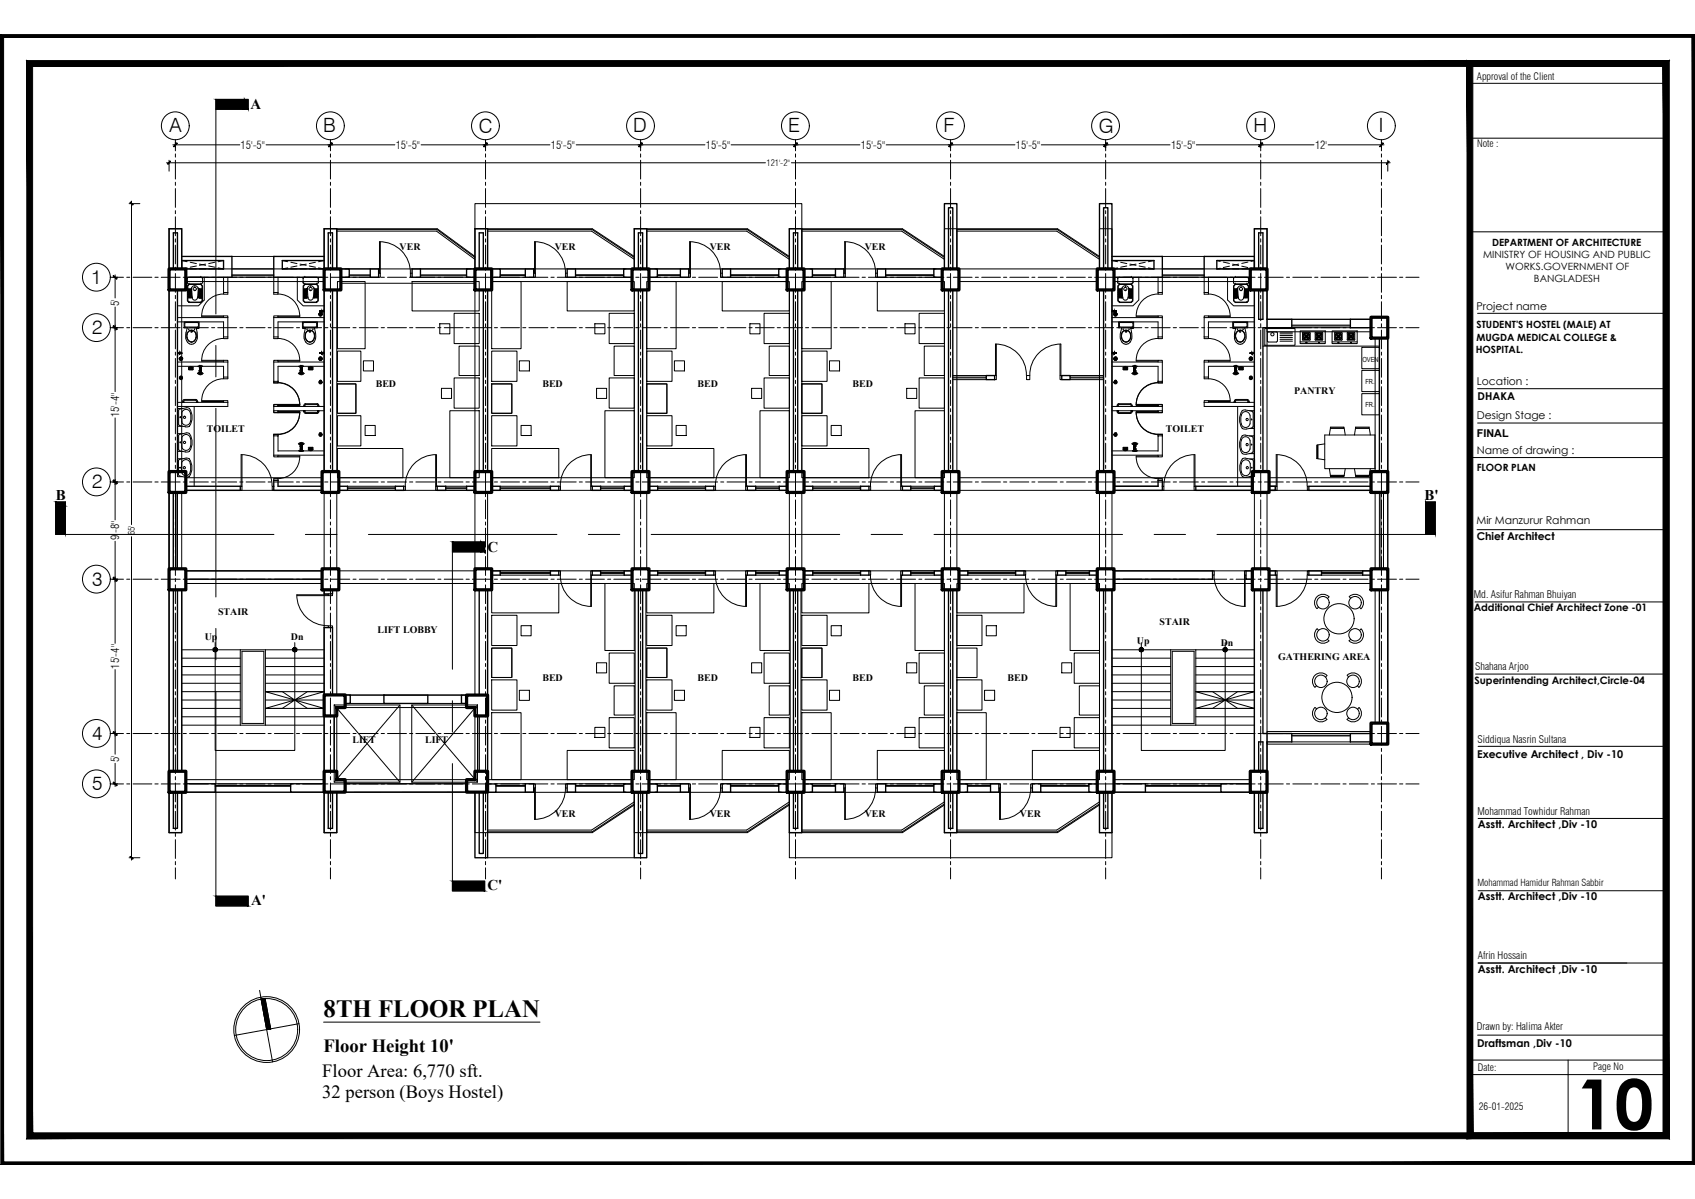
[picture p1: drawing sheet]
<svg xmlns="http://www.w3.org/2000/svg" width="420mm" height="297mm" viewBox="0 0 420 297" stroke-linecap="round" stroke-linejoin="round" font-family="sans-serif">
<defs><g id="words">
<text font-size="17.2" x="390.6" y="279.8">10</text>
<text font-size="6.1" x="80.2" y="251.9">8TH FLOOR PLAN</text>
<g font-size="4.9">
<text x="42" y="32.7">A</text>
<text x="80.1" y="32.7">B</text>
<text x="118.7" y="32.8">C</text>
<text x="157" y="32.7">D</text>
<text x="195.4" y="32.7">E</text>
<text x="233.8" y="32.7">F</text>
<text x="272.4" y="32.8">G</text>
<text x="310.7" y="32.7">H</text>
<text x="341.8" y="32.7">I</text>
<text x="22.6" y="70.3">1</text>
<text x="22.9" y="82.7">2</text>
<text x="22.9" y="121">2</text>
<text x="22.9" y="145.1">3</text>
<text x="22.8" y="183.3">4</text>
<text x="22.8" y="195.8">5</text>
</g>
<g font-size="4.6">
<text x="80.2" y="260.5">Floor Height 10'</text>
<text x="79.9" y="266.8">Floor Area: 6,770 sft.</text>
<text x="79.9" y="272.1">32 person (Boys Hostel)</text>
</g>
<g font-size="3.7">
<text x="62.1" y="27">A</text>
<text x="13.8" y="123.9">B</text>
<text x="353.1" y="123.9">B'</text>
<text x="120.9" y="136.6">C</text>
<text x="120.9" y="220.5">C'</text>
<text x="62.2" y="224.3">A'</text>
</g>
<g font-size="2.8">
<text x="59.6" y="36.9">15'-5&quot;</text>
<text x="98.1" y="36.9">15'-5&quot;</text>
<text x="136.5" y="36.9">15'-5&quot;</text>
<text x="175" y="36.9">15'-5&quot;</text>
<text x="213.4" y="36.9">15'-5&quot;</text>
<text x="251.8" y="36.9">15'-5&quot;</text>
<text x="290.3" y="36.9">15'-5&quot;</text>
<text x="326" y="36.9">12'</text>
<text x="29.5" y="75.8" transform="rotate(-90 29.5 75.8)">5'</text>
<text x="29.5" y="103.3" transform="rotate(-90 29.5 103.3)">15'-4&quot;</text>
<text x="29.5" y="133.8" transform="rotate(-90 29.5 133.8)">9'-8&quot;</text>
<text x="29.5" y="165.6" transform="rotate(-90 29.5 165.6)">15'-4&quot;</text>
<text x="29.5" y="188.8" transform="rotate(-90 29.5 188.8)">5'</text>
</g>
<g font-size="2.7">
<text x="366" y="76.7">Project name</text>
<text x="366.1" y="95.3">Location :</text>
<text x="366.3" y="99.1">DHAKA</text>
<text x="366.1" y="103.9">Design Stage :</text>
<text x="366.1" y="112.4">Name of drawing :</text>
<text x="366.1" y="108.2">FINAL</text>
<text x="366" y="129.9">Mir Manzurur Rahman</text>
<text x="366.1" y="133.8">Chief Architect</text>
<text x="366.1" y="187.8">Executive Architect , Div -10</text>
<text x="366.4" y="205.2">Asstt. Architect ,Div -10</text>
<text x="366.4" y="223">Asstt. Architect ,Div -10</text>
<text x="366.4" y="240.9">Asstt. Architect ,Div -10</text>
<text x="366.2" y="259.3">Draftsman ,Div -10</text>
</g>
<g font-size="2.6">
<text x="365.3" y="148.2">Md. Asifur Rahman Bhuiyan</text>
<text x="365.7" y="166.1">Shahana Arjoo</text>
<text x="366.3" y="184.1">Siddiqua Nasrin Sultana</text>
<text x="366.2" y="201.9">Mohammad Towhidur Rahman</text>
<text x="366.4" y="237.7">Afrin Hossain</text>
<text x="366.1" y="255.1">Drawn by: Halima Akter</text>
</g>
<g font-size="2.5">
<text x="366.1" y="19.9">Approval of the Client</text>
<text x="366.1" y="36.5">Note :</text>
<text x="99.1" y="62">VER</text>
<text x="137.5" y="62">VER</text>
<text x="175.9" y="62">VER</text>
<text x="214.4" y="62">VER</text>
<text x="367.6" y="63.9">MINISTRY OF HOUSING AND PUBLIC</text>
<text x="369.9" y="60.9">DEPARTMENT OF ARCHITECTURE</text>
<text x="373.2" y="66.9">WORKS.GOVERNMENT OF</text>
<text x="380.2" y="69.9">BANGLADESH</text>
<text x="366" y="81.4">STUDENT'S HOSTEL (MALE) AT</text>
<text x="365.8" y="87.4">HOSPITAL.</text>
<text x="366" y="84.4">MUGDA MEDICAL COLLEGE &amp;</text>
<text x="93.1" y="95.9">BED</text>
<text x="134.5" y="95.9">BED</text>
<text x="172.9" y="95.9">BED</text>
<text x="211.3" y="95.9">BED</text>
<text x="320.8" y="97.5">PANTRY</text>
<text x="51.3" y="107">TOILET</text>
<text x="289" y="107">TOILET</text>
<text x="366.1" y="116.7">FLOOR PLAN</text>
<text x="54.1" y="152.5">STAIR</text>
<text x="287.4" y="154.9">STAIR</text>
<text x="365.3" y="151.4">Additional Chief Architect Zone -01</text>
<text x="50.8" y="158.4">Up</text>
<text x="72.1" y="158.4">Dn</text>
<text x="93.6" y="156.7">LIFT LOBBY</text>
<text x="281.8" y="159.5">Up</text>
<text x="302.6" y="160">Dn</text>
<text x="316.8" y="163.5">GATHERING AREA</text>
<text x="134.5" y="168.7">BED</text>
<text x="172.9" y="168.7">BED</text>
<text x="211.3" y="168.7">BED</text>
<text x="249.8" y="168.7">BED</text>
<text x="365.5" y="169.5">Superintending Architect,Circle-04</text>
<text x="87.4" y="184.1">LIFT</text>
<text x="105.4" y="184">LIFT</text>
<text x="137.5" y="202.5">VER</text>
<text x="175.9" y="202.5">VER</text>
<text x="214.4" y="202.5">VER</text>
<text x="252.8" y="202.5">VER</text>
<text x="366.4" y="265.3">Date:</text>
<text x="394.9" y="265">Page No</text>
<text x="366.6" y="275">26-01-2025</text>
</g>
<text font-size="2.4" x="366.2" y="219.5">Mohammad Hamidur Rahman Sabbir</text>
<g font-size="2.2">
<text x="190" y="41.1">121'-2&quot;</text>
<text x="33.4" y="132.7" transform="rotate(-90 33.4 132.7)">65'</text>
</g>
<g font-size="1.7">
<text x="337.7" y="89.7">OVEN</text>
<text x="338.5" y="95.1">FR.</text>
<text x="338.5" y="100.8">FR.</text>
</g>
</g></defs>
<!-- layer: TITLE TEXT -->
<g fill="none" stroke="#000" stroke-width=".25">
<path d="M64.3 245.3l3.3 17.8M65.7 247.4l1.4 7.5M74.1 253.6l-16 2.9M80.2 253.2h53.7"/>
<circle cx="66.1" cy="255.1" r="7.7"/>
<circle cx="66.1" cy="255.1" r="8.2"/>
</g>
<g fill="#000" stroke="#000" stroke-width=".25">
<path d="M64.7 247.5h1l1.4 7.4zM64.7 247.5l1-.1z"/>
<path d="M64.7 247.5l1.4 7.4h1zM66.1 254.9h1l-1 .2z"/>
</g>
<!-- layer: WALL -->
<g fill="none" stroke="#000" stroke-width=".34">
<path d="M41.9 71.8v45M43 66.6v-8.9h1v8.9M44 71.8v45M45 64.5h10.4v2.1h-10.4v-9.9h-3.1v9.9M45 63.5h12.5v5.2h-11.4M80.3 64.5h-10.3v2.1h10.3v-9.9h3.2v9.9M80.3 71.8v45M80.3 63.5h-12.4v5.2h12.4M81.4 66.6v-8.9h1v8.9M82.4 71.8v45M84.5 66.6h2.1v2.1h-2.1zM91.8 66.6h2.1v2.1h-2.1z"/>
<path d="M102.2 66.6h2v2.1h-2zM115.7 66.6h2v2.1h-2zM117.7 66.6v-9.9h3.2v9.9M118.8 66.6v-8.9h1v8.9M119.8 71.8v45M120.9 71.8v45M121.9 66.6h2.1v2.1h-2.1zM130.2 66.6h2.1v2.1h-2.1zM140.6 66.6h2.1v2.1h-2.1zM154.6 66.6h2.1v2.1h-2.1zM157.2 66.6v-9.9h3.1v9.9M158.2 66.6v-8.9h1.1v8.9"/>
<path d="M158.2 71.8v45M159.3 71.8v45M160.9 66.6h2v2.1h-2zM168.7 66.6h2v2.1h-2zM179 66.6h2.1v2.1h-2.1zM193 66.6h2.1v2.1h-2.1zM195.7 66.6v-9.9h3.1v9.9M196.7 66.6v-8.9h1v8.9M196.7 71.8v45M197.7 71.8v45M199.3 66.6h2.1v2.1h-2.1zM207.1 66.6h2.1v2.1h-2.1z"/>
<path d="M217.5 66.6h2v2.1h-2zM231.5 66.6h2.1v2.1h-2.1zM234.1 66.6v-16.2h3.1v16.2M235.1 66.6v-15.1h1.1v15.1M235.1 71.8v45M236.2 71.8v45M273.6 66.6v-15.1h1v15.1M273.6 71.8v45M275.6 64.5h10.4v2.1h-10.4v-16.2h-3.1v16.2M275.6 63.5h12.5v5.2h-12M275.6 71.8v45M310.9 64.5h-9.3v2.1h9.3v-9.9h3.2v9.9"/>
<path d="M310.9 63.5h-12.4v5.2h11.4M310.9 71.8v45M312 66.6v-8.9h1.1v8.9M312 71.8v7.3h1.1v-7.3M314.1 71.8v7.3h6.1v2.1h-7.1v35.6M339.9 79.1h-5.2v2.1h5.2M244.5 93h2v1.1h-2zM263.2 93h2.1v1.1h-2.1zM341.9 83.8v33M344 83.8v33M46.1 120.5h13.5v1h-13.5M79.8 120.5h-10.9v-1.5h-1v2.5h11.9"/>
<path d="M84 120.5h2.1v1h-2.1M98 120.5h2.1v1h-2.1zM108.4 120.5h2.1v1h-2.1zM117.7 120.5h-2v1h2M121.9 120.5h2.1v1h-2.1M136.4 120.5h2.1v1h-2.1zM146.8 120.5h2.1v1h-2.1zM156.7 120.5h-2v1h2M160.9 120.5h2.1v1h-2.1M174.9 120.5h2.1v1h-2.1zM185.3 120.5h2v1h-2zM195.1 120.5h-1.9v1h1.9"/>
<path d="M199.3 120.5h2.2v1h-2.2M213.3 120.5h2.1v1h-2.1zM223.7 120.5h2.1v1h-2.1zM233.6 120.5h-2v1h2M276.1 120.5h11v-1.5h1v2.5h-12M310.4 120.5h-14v1h14M314.6 120.5h1.5v1h-1.5h1.5v-1zM339.9 120.5h-15.5v1h15.5M41.9 146.1v45M43 146.1v45M44 146.1v45M45 146.1v45"/>
<path d="M46.1 141.4h33.7M46.1 143.5h33.7M80.3 146.1v1h2.1v-1M118.8 146.1v26.1M120.9 146.1v26.1M121.9 141.4h2.1v1.1h-2.1M136.4 141.4h2.1v1.1h-2.1zM146.8 141.4h2.1v1.1h-2.1zM156.7 141.4h-2v1.1h2M158.2 146.1v45M159.3 146.1v45M160.9 141.4h2.1v1.1h-2.1"/>
<path d="M174.9 141.4h2.1v1.1h-2.1zM185.3 141.4h2v1.1h-2zM195.1 141.4h-1.9v1.1h1.9M196.7 146.1v45M197.7 146.1v45M199.3 141.4h2.2v1.1h-2.2M213.3 141.4h2.1v1.1h-2.1zM223.7 141.4h2.1v1.1h-2.1zM233.6 141.4h-2v1.1h2M235.1 146.1v45M236.2 146.1v45M237.7 141.4h2.2v1.1h-2.2"/>
<path d="M251.8 141.4h2v1.1h-2zM262.1 141.4h2.1v1.1h-2.1zM272 141.4h-2v1.1h2M273.6 146.1v45M275.6 146.1v45M276.1 141.4h24.5v2.1h-24.5M310.4 141.4h-1.5v2.1h1.5M310.9 146.1v45M313.1 146.1v35.6h7.1v2.1h-6.1v7.3M314.6 141.4h1.5v1.1h-1.5M324.4 141.4h3.2v1.1h-3.2zM339.9 141.4h-2.1v1.1h2.1"/>
<path d="M341.9 146.1v33M344 146.1v33M80.3 177.4h2.5v13.7h-2.5zM80.3 172.2v-16.7h2.1v16.7M85.6 172.2h1.2v2.1h-1.2zM95.2 172.2h10.8v2.1h-10.8zM114.4 172.2h1.3v2.1h-1.3zM118.8 177.4h2.1v13.7h-2.1zM41.9 196.3v10h3.1v-10M43 196.3v8.9h1v-8.9M46.1 194.2h7.2v2h-7.2M80.3 194.2h-8.2v2h8.2v10.1h3.2v-10"/>
<path d="M81.4 196.3v8.9h1v-8.9M85.6 194.2h30.1v2h-30.1zM117.7 196.3v16.2h3.2v-16.2M118.8 196.3v15.1h1v-15.1M120.9 194.2h2v2.1h-2zM130.2 194.2h2.1v2h-2.1zM140.6 194.2h2.1v2h-2.1zM154.6 194.2h2.1v2.1h-2.1zM157.2 196.3v16.2h3.1v-16.2M158.2 196.3v15.1h1.1v-15.1M160.9 194.2h2v2.1h-2zM168.7 194.2h2v2h-2z"/>
<path d="M179 194.2h2.1v2h-2.1zM193 194.2h2.1v2.1h-2.1zM195.7 196.3v10h3.1v-10M196.7 196.3v8.9h1v-8.9M199.3 194.2h2.1v2.1h-2.1zM207.1 194.2h2.1v2h-2.1zM217.5 194.2h2v2h-2zM231.5 194.2h2.1v2.1h-2.1zM234.1 196.3v10h3.1v-10M235.1 196.3v8.9h1.1v-8.9M237.7 194.2h2.1v2.1h-2.1zM245.5 194.2h2.1v2h-2.1z"/>
<path d="M255.9 194.2h2.1v2h-2.1zM269.9 194.2h2.1v2.1h-2.1zM273.6 196.3v8.9h1v-8.9M276.1 194.2h7.8v2l-8.3 .1v10h-3.1v-10M309.9 194.2h-7.3v2h8.3v10.1h3.2v-10M312 196.3v8.9h1.1v-8.9M312 191.1v-7.3h1.1v7.3M339.9 181.7h-5.2v2.1h5.2"/>
</g>
<!-- layer: WIN -->
<g fill="none" stroke="#000" stroke-width=".25">
<path d="M57.5 68.7h10.4M57.5 68.3h10.4M57.5 68.1h10.4M57.5 66.6h10.4M85.6 68.7h6.2M85.6 66.6h6.2M86.6 68.3h5.2M86.6 68.1h5.2M104.2 68.7h12.5M104.2 68.3h11.5M104.2 68.1h11.5M104.2 66.6h12.5"/>
<path d="M124 68.7h6.2M124 68.3h6.2M124 66.6h6.2M124 68.1h6.2M142.7 68.7h12.5M142.7 68.3h11.9M142.7 66.6h12.5M142.7 68.1h11.9M162.4 68.7h6.3M162.4 66.6h6.3M162.9 68.3h5.8M162.9 68.1h5.8"/>
<path d="M181.1 68.7h12.5M181.1 68.3h11.9M181.1 66.6h12.5M181.1 68.1h11.9M200.8 68.7h6.3M200.8 66.6h6.3M201.4 68.3h5.7M201.4 68.1h5.7M219.5 68.7h12.5M219.5 68.3h12M219.5 66.6h12.5M219.5 68.1h12"/>
<path d="M288.1 68.7h10.4M288.1 68.3h10.4M288.1 68.1h10.4M288.1 66.6h10.4M320.2 79.1h14.5M236.2 93h8.3M236.2 93.4h8.3M236.2 94.1h8.3M236.2 93.6h8.3M265.3 93h8.3M265.3 93.4h8.3M265.3 94.1h8.3"/>
<path d="M265.3 93.6h8.3M320.2 81.2h14.5M320.2 80.8h14.5M320.2 80.5h14.5M86.1 120.5h11.9M86.1 120.8h11.9M86.1 121.5h11.9M86.1 121.1h11.9M110.5 120.5h5.2M110.5 120.8h5.2M110.5 121.5h5.2M110.5 121.1h5.2"/>
<path d="M124 120.5h12.4M124 120.8h12.4M124 121.5h12.4M124 121.1h12.4M148.9 120.5h5.8M148.9 120.8h5.8M148.9 121.5h5.8M148.9 121.1h5.8M163 120.5h11.9M163 120.8h11.9M163 121.5h11.9M163 121.1h11.9"/>
<path d="M187.3 120.5h5.9M187.3 120.8h5.9M187.3 121.5h5.9M187.3 121.1h5.9M201.5 120.5h11.8M201.5 120.8h11.8M201.5 121.5h11.8M201.5 121.1h11.8M225.8 120.5h5.8M225.8 120.8h5.8M225.8 121.5h5.8M225.8 121.1h5.8"/>
<path d="M124 142.5h12.4M124 142.1h12.4M124 141.4h12.4M124 141.8h12.4M148.9 142.5h5.8M148.9 142.1h5.8M148.9 141.4h5.8M148.9 141.8h5.8M163 142.5h11.9M163 142.1h11.9M163 141.4h11.9M163 141.8h11.9"/>
<path d="M187.3 142.5h5.9M187.3 142.1h5.9M187.3 141.4h5.9M187.3 141.8h5.9M201.5 142.5h11.8M201.5 142.1h11.8M201.5 141.4h11.8M201.5 141.8h11.8M225.8 142.5h5.8M225.8 142.1h5.8M225.8 141.4h5.8M225.8 141.8h5.8"/>
<path d="M239.9 142.5h11.9M239.9 142.1h11.9M239.9 141.4h11.9M239.9 141.8h11.9M264.2 142.5h5.8M264.2 142.1h5.8M264.2 141.4h5.8M264.2 141.8h5.8M327.6 142.5h10.2M327.6 142.1h10.2M327.6 141.4h10.2M327.6 141.8h10.2"/>
<path d="M53.3 196.2h18.8M53.3 194.2h18.8M53.3 194.6h18.8M53.3 194.8h18.8M122.9 196.2h7.3M122.9 194.2h7.3M122.9 194.6h7.3M122.9 194.8h7.3M142.7 196.2h12.5M142.7 194.2h12.5M142.7 194.6h11.9M142.7 194.8h11.9"/>
<path d="M162.4 196.2h6.3M162.4 194.2h6.3M162.9 194.6h5.8M162.9 194.8h5.8M181.1 196.2h12.5M181.1 194.2h12.5M181.1 194.6h11.9M181.1 194.8h11.9M200.8 196.2h6.3M200.8 194.2h6.3M201.4 194.6h5.7M201.4 194.8h5.7"/>
<path d="M219.5 196.2h12.5M219.5 194.2h12.5M219.5 194.6h12M219.5 194.8h12M239.3 196.2h6.2M239.3 194.2h6.2M239.8 194.6h5.7M239.8 194.8h5.7M258 196.2h12.4M258 194.2h12.4M258 194.6h11.9M258 194.8h11.9"/>
<path d="M283.9 196.2h18.7M283.9 194.2h18.7M283.9 194.6h18.7M283.9 194.8h18.7M320.2 181.7h14.5M320.2 182.1h14.5M320.2 182.3h14.5M320.2 183.8h14.5"/>
</g>
<!-- layer: Door -->
<g fill="none" stroke="#000" stroke-width=".25">
<path d="M94 59.9a7.6 7.6 0 0 1 7.7 7.8M94.1 59.9v7.8M94.3 59.9v7.8M132.7 59.9v7.8M171.2 59.9v7.8M209.4 59.9a7.6 7.6 0 0 1 7.6 7.8M209.4 59.9v7.8M209.6 59.9v7.8M50 78.3h5.4M50 78.5h5.4M55.4 78.7v-.4h1.1v.4M55.4 72.5v.4h1.1v-.4"/>
<path d="M67.9 78.7v-.4h1v.4M67.9 72.5v.4h1v-.4M68.9 78.3h5.4M68.9 78.5h5.4M93.9 67.7h.4v1h-.4M102.2 67.7h-.5v1h.5M132.3 67.7h.4v1h-.4M140.2 67.7a7.6 7.6 0 0 0-7.7-7.8v7.8M140.6 67.7h-.4v1h.4M170.7 67.7h.5v1h-.5M178.6 67.7a7.6 7.6 0 0 0-7.7-7.8v7.8M179 67.7h-.4v1h.4"/>
<path d="M209.2 67.7h.4v1h-.4M217.5 67.7h-.5v1h.5M281.6 78.3h5.5M281.7 78.5h5.4M287.1 78.7v-.4h1v.4M287.1 72.5v.4h1v-.4M298.5 78.7v-.4h1.1v.4M298.5 72.5v.4h1.1v-.4M299.6 78.3h5.3M299.6 78.5h5.3M50 89.3h5.4M50 89.5h5.4"/>
<path d="M50 99.3h5.4M50 99.5h5.4M55.4 99.7v-.4h1.1v.4M55.4 93.4v.4h1.1v-.4M55.4 89.7v-.4h1.1v.4M55.4 83.5v.4h1.1v-.4M67.9 94.4v.5h1v-.4M67.9 89.7v-.4h1v.4M67.9 83.5v.4h1v-.4M68.9 94.4v.4h-1M68.9 89.3h5.4M68.9 89.5h5.4"/>
<path d="M246.5 93h.5v1.1h-.5M246.7 85.2a7.6 7.6 0 0 1 7.7 7.8M246.8 85.2v7.8M247 85.2v7.8M254.5 93h.8v1.1h-.8zM262.8 85.2v7.8M263 85.2a7.6 7.6 0 0 0-7.7 7.8M263 85.2v7.8M263.2 93h-.4v1.1h.4M281.6 89.3h5.5M281.7 89.5h5.4M287.1 94.4v.4h1"/>
<path d="M287.1 89.7v-.4h1v.4M287.1 83.5v.4h1v-.4M288.1 94.4v.5h-1v-.4M298.5 99.7v-.4h1.1v.4M298.5 93.4v.4h1.1v-.4M298.5 89.7v-.4h1.1v.4M298.5 83.5v.4h1.1v-.4M299.6 89.3h5.3M299.6 89.5h5.3M299.6 99.3h5.3M299.6 99.5h5.3M59.7 112.6a7.6 7.6 0 0 1 7.7 7.8"/>
<path d="M59.8 112.7v7.8M60 112.7v7.8M67.9 100.6v-.4h1v.4M67.9 100.7v-.4h1v.4M67.9 101.8v.5h1v-.5M67.9 107.6h1v.5M67.9 101.8v.4h1v-.4M67.9 112.8v.4h1v-.4M67.9 119v-.4h1v.4M68.9 108v-.4h-1v.5M68.9 100.2h5.4M68.9 100.4h5.4"/>
<path d="M68.9 100.3h5.4M68.9 100.5h5.4M68.9 102.3h5.4M68.9 102.1h5.4M68.9 102.2h5.4M68.9 102h5.4M68.9 113.2h5.4M68.9 113h5.4M108 112.7v7.8M108.1 112.6a7.6 7.6 0 0 0-7.6 7.8M108.2 112.7v7.8M146.4 112.7v7.8"/>
<path d="M146.6 112.6a7.6 7.6 0 0 0-7.7 7.8M146.6 112.7v7.8M184.8 112.7v7.8M223.3 112.7v7.8M281.6 100.2h5.5M281.6 100.3h5.5M281.6 102.3h5.5M281.6 102.2h5.5M281.6 113.2h5.5M281.7 100.4h5.4M281.7 100.5h5.4M281.7 102.1h5.4"/>
<path d="M281.7 102h5.4M281.7 113h5.4M287.1 100.6v-.4h1v.4M287.1 100.7v-.4h1v.4M287.1 101.8v.5h1v-.5M287.1 101.8v.4h1v-.4M287.1 108v-.4h1v.5M287.1 112.8v.4h1v-.4M287.1 119v-.4h1v.4M288.1 107.6h-1v.5M296 112.7v7.8M316.6 112.7v7.8"/>
<path d="M59.6 120.5h.4v1h-.4M67.9 120.5h-.4v1h.4M100.1 120.5h.4v1h-.4M108.4 120.5h-.4v1h.4M138.5 120.5h.4v1h-.4M146.8 120.5h-.4v1h.4M177 120.5h.4v1h-.4M177.3 120.4a7.6 7.6 0 0 1 7.7-7.8v7.9M185.3 120.5h-.5v1h.5M215.4 120.5h.4v1h-.4M215.8 120.4a7.6 7.6 0 0 1 7.7-7.8v7.9M223.7 120.5h-.4v1h.4"/>
<path d="M288.1 120.5h.4v1h-.4M288.5 120.4a7.6 7.6 0 0 1 7.7-7.8v7.9M296.4 120.5h-.4v1h.4M316.1 120.5h.5v1h-.5M324 120.4a7.6 7.6 0 0 0-7.7-7.8l.1 7.9M324.4 120.5h-.3v1h.3M73.6 147.3a7.6 7.6 0 0 0 7.7 7.7M73.6 147.6h7.8M73.6 147.3h7.8M81.4 147.1v.5h1v-.5M81.4 155.5v-.4h1v.4M138.5 141.4h.4v1.1h-.4"/>
<path d="M138.9 142.5a7.6 7.6 0 0 0 7.7 7.7M146.4 142.5v7.7M146.6 142.5v7.7M146.8 141.4h-.4v1.1h.4M177 141.4h.4v1.1h-.4M177.3 142.5a7.6 7.6 0 0 0 7.7 7.7v-7.7M184.8 142.5v7.7M185.3 141.4h-.5v1.1h.5M215.4 141.4h.4v1.1h-.4M215.8 142.5a7.6 7.6 0 0 0 7.7 7.7v-7.7M223.3 142.5v7.7M223.7 141.4h-.4v1.1h.4"/>
<path d="M253.8 141.4h.5v1.1h-.5M254.2 142.5a7.6 7.6 0 0 0 7.7 7.7v-7.7M261.7 142.5v7.7M262.1 141.4h-.4v1.1h.4M300.6 141.4h.4v1.1h-.4M300.9 142.5a7.6 7.6 0 0 0 7.7 7.7M308.5 142.5v7.7M308.7 142.5v7.7M308.9 141.4h-.4v1.1h.4M316.1 141.4h.5v1.1h-.5M316.6 142.5v7.7M324 142.5a7.6 7.6 0 0 1-7.7 7.7l.1-7.7"/>
<path d="M324.4 141.4h-.3v1.1h.3M132.3 194.2h.4v1h-.4M132.5 195.2v7.8M132.7 195.2v7.8M140.2 195.2a7.6 7.6 0 0 1-7.7 7.8M140.6 194.2h-.4v1h.4M170.7 194.2h.5v1h-.5M170.9 195.2v7.8M171.2 195.2v7.8M178.6 195.2a7.6 7.6 0 0 1-7.7 7.8M179 194.2h-.4v1h.4M209.2 194.2h.4v1h-.4"/>
<path d="M209.4 195.2v7.8M209.6 195.2v7.8M217 195.2a7.6 7.6 0 0 1-7.6 7.8M217.5 194.2h-.5v1h.5M247.6 194.2h.4v1h-.4M247.8 195.2v7.8M248 195.2v7.8M255.5 195.2a7.6 7.6 0 0 1-7.7 7.8M255.9 194.2h-.4v1h.4"/>
</g>
<!-- layer: Furnitures -->
<g fill="none" stroke="#000" stroke-width=".25">
<path d="M83.7 69.8h6.8v16.6h-6.8zM102.2 69.8h16.6v7.2h-16.6zM112.6 77.6h6.2v7.5h-6.2zM121.9 69.8h7.3v16.6h-7.3zM140.6 69.8h16.6v7.2h-16.6zM151 77.6h6.2v7.5h-6.2zM160.3 69.8h7.3v16.6h-7.3zM179 69.8h16.7v7.2h-16.7zM189.4 77.6h6.3v7.5h-6.3zM198.8 69.8h7.2v16.6h-7.2zM217.5 69.8h16.6v7.2h-16.6zM227.8 77.6h6.3v7.5h-6.3z"/>
<path d="M83.7 87h5.8v7.5h-5.8zM83.7 95.1h4.5v7.3h-4.5zM90.1 89.4h2.5v2.5h-2.5zM109 80.2h2.5v2.5h-2.5zM109.4 96.2h2.5v2.5h-2.5zM112.6 93.6h6.2v7.5h-6.2zM113.8 85.8h5v7.2h-5zM121.9 87h6.2v7.5h-6.2zM121.9 95.1h5v7.3h-5zM128.7 89.4h2.5v2.5h-2.5zM147.4 80.2h2.5v2.5h-2.5zM147.9 96.2h2.5v2.5h-2.5z"/>
<path d="M151 93.6h6.2v7.5h-6.2zM152.2 85.8h5v7.2h-5zM160.3 87h6.3v7.5h-6.3zM160.3 95.1h5v7.3h-5zM167.2 89.4h2.5v2.5h-2.5zM185.9 80.2h2.5v2.5h-2.5zM186.3 96.2h2.5v2.5h-2.5zM189.4 93.6h6.3v7.5h-6.3zM190.7 85.8h5v7.2h-5zM198.8 87h6.2v7.5h-6.2zM198.8 95.1h5v7.3h-5zM205.6 89.4h2.5v2.5h-2.5z"/>
<path d="M224.3 80.2h2.5v2.5h-2.5zM224.7 96.2h2.5v2.5h-2.5zM227.8 93.6h6.3v7.5h-6.3zM229.1 85.8h5v7.2h-5zM83.7 103h5.8v7.5h-5.8zM83.7 111.1h16.2v7.2h-16.2zM90.5 105.4h2.5v2.5h-2.5zM111.5 101.8h7.3v16.5h-7.3zM121.9 103h6.2v7.5h-6.2zM121.9 111.1h16.6v7.2h-16.6zM129.2 105.4h2.5v2.5h-2.5zM149.9 101.8h7.3v16.5h-7.3z"/>
<path d="M160.3 103h6.3v7.5h-6.3zM160.3 111.1h16.7v7.2h-16.7zM167.6 105.4h2.5v2.5h-2.5zM188.4 101.8h7.3v16.5h-7.3zM198.8 103h6.2v7.5h-6.2zM198.8 111.1h16.6v7.2h-16.6zM206 105.4h2.5v2.5h-2.5zM226.8 101.8h7.3v16.5h-7.3zM326.4 110.3l.2-.1v3.4h-.2zM328.4 107.8h12.4v8.3h-12.4zM328.4 110l-1.7 .2v3.5l1.7 .2M329.5 107.8l.3-1.7h3.4l.3 1.7"/>
<path d="M329.5 116.1l.3 1.7h3.4l.3-1.7M329.8 117.8h3.4l-.1 .3h-3.3zM329.8 105.8h3.3l.1 .2h-3.4zM335.7 107.8l.3-1.7h3.4l.3 1.7M335.7 116.1l.3 1.7h3.4l.3-1.7M336 117.8h3.4v.3h-3.4zM336 105.8h3.4v.2h-3.4zM121.9 152.4h6.2v7.5h-6.2zM121.9 144.6h16.6v7.2h-16.6zM129.2 155h2.5v2.5h-2.5zM149.9 144.6h7.3v16.5h-7.3zM160.3 152.4h6.3v7.5h-6.3z"/>
<path d="M160.3 144.6h16.7v7.2h-16.7zM167.6 155h2.5v2.5h-2.5zM188.4 144.6h7.3v16.5h-7.3zM198.8 152.4h6.2v7.5h-6.2zM198.8 144.6h16.6v7.2h-16.6zM206 155h2.5v2.5h-2.5zM226.8 144.6h7.3v16.5h-7.3zM237.2 152.4h6.2v7.5h-6.2zM237.2 144.6h16.6v7.2h-16.6zM244.5 155h2.5v2.5h-2.5zM265.3 144.6h7.2v16.5h-7.2zM326.5 155.8a2.1 2.1 0 0 0-.1 2.9 2.1 2.1 0 0 0 3 .1"/>
<path d="M326.5 155.8l.4 .4M329.1 158.4l.3 .4M329.1 148.2l.3-.3a2.1 2.1 0 0 0-2.9-.1 2.1 2.1 0 0 0-.1 3l.5-.4M334.4 147.8a2.1 2.1 0 0 1 3 .1 2.1 2.1 0 0 1 0 2.9l-.4-.4M334.5 147.9l.3 .3M334.8 158.4l-.4 .3M337 156.2l.4-.4a2.1 2.1 0 0 1 0 3 2.1 2.1 0 0 1-3-.1M121.9 176.6h7.3v16.6h-7.3zM121.9 168.4h6.2v7.5h-6.2zM121.9 160.6h5v7.2h-5zM128.7 171h2.5v2.5h-2.5zM147.9 164.2h2.5v2.5h-2.5z"/>
<path d="M151 177.8h6.2v7.5h-6.2zM151 161.8h6.2v7.5h-6.2zM152.2 169.9h5v7.3h-5zM160.3 176.6h7.3v16.6h-7.3zM160.3 168.4h6.3v7.5h-6.3zM160.3 160.6h5v7.2h-5zM167.2 171h2.5v2.5h-2.5zM186.3 164.2h2.5v2.5h-2.5zM189.4 177.8h6.3v7.5h-6.3zM189.4 161.8h6.3v7.5h-6.3zM190.7 169.9h5v7.3h-5zM198.8 176.6h7.2v16.6h-7.2z"/>
<path d="M198.8 168.4h6.2v7.5h-6.2zM198.8 160.6h5v7.2h-5zM205.6 171h2.5v2.5h-2.5zM224.7 164.2h2.5v2.5h-2.5zM227.8 177.8h6.3v7.5h-6.3zM227.8 161.8h6.3v7.5h-6.3zM229.1 169.9h5v7.3h-5zM237.2 176.6h7.3v16.6h-7.3zM237.2 168.4h6.2v7.5h-6.2zM237.2 160.6h5v7.2h-5zM244.1 171h2.4v2.5h-2.4zM263.2 164.2h2.4v2.5h-2.4z"/>
<path d="M266.3 177.8h6.2v7.5h-6.2zM266.3 161.8h6.2v7.5h-6.2zM267.5 169.9h5v7.3h-5zM326 175.3a2.1 2.1 0 0 0-.1 2.9 2.1 2.1 0 0 0 3 0M326 175.3l.4 .3M326.3 169.9l-.3 .4M328.5 177.9l.4 .4M328.9 167.3a2.1 2.1 0 0 0-2.9 0 2.1 2.1 0 0 0-.1 3M328.9 167.4l-.3 .3M333.9 167.3a2.1 2.1 0 0 1 3 0 2.1 2.1 0 0 1 0 3l-.4-.4M334 167.3l.3 .4M336.5 175.7l.4-.4a2.1 2.1 0 0 1 0 2.9 2.1 2.1 0 0 1-3 0l.4-.3"/>
<path d="M140.6 185.9h16.6v7.3h-16.6zM147.4 180.2h2.5v2.5h-2.5zM179 185.9h16.7v7.3h-16.7zM185.9 180.2h2.5v2.5h-2.5zM217.5 185.9h16.6v7.3h-16.6zM224.3 180.2h2.5v2.5h-2.5zM255.9 185.9h16.6v7.3h-16.6zM262.8 180.2h2.5v2.5h-2.5z"/>
<circle cx="327.9" cy="157.3" r="1.55"/>
<circle cx="327.9" cy="149.3" r="1.55"/>
<circle cx="331.9" cy="153.3" r="3.7"/>
<circle cx="335.9" cy="157.3" r="1.55"/>
<circle cx="335.9" cy="149.3" r="1.55"/>
<circle cx="327.4" cy="176.7" r="1.55"/>
<circle cx="327.4" cy="168.8" r="1.55"/>
<circle cx="331.4" cy="172.8" r="3.7"/>
<circle cx="335.4" cy="168.8" r="1.55"/>
<circle cx="335.4" cy="176.7" r="1.55"/>
</g>
<!-- layer: rail -->
<g fill="none" stroke="#000" stroke-width=".25">
<path d="M83.5 57.3h24.7l9.5 6.9M83.5 56.9h24.8l9.4 6.9M120.9 57.3h25.7l10.6 6.9M120.9 56.9h25.9l10.4 6.9M160.3 57.3h24.8l10.6 6.9M160.3 56.9h24.9l10.5 6.9M198.8 57.3h24.7l10.6 6.9M198.8 56.9h24.8l10.5 6.9M237.2 57.3h24.8l10.5 6.9M237.2 56.9h24.9l10.4 6.9M43 122v18.9M43.6 122v18.9"/>
<path d="M342.3 122v18.9M342.9 122v18.9M59.6 161h6.2v18.6h-6.2zM60 161.4h5.4v17.8h-5.4zM290.2 161h6.2v18.6h-6.2zM290.6 161.4h5.4v17.8h-5.4zM157.2 198.7l-10.6 6.9h-25.7M157.2 199.2l-10.4 6.9h-25.9M195.7 198.7l-10.6 6.9h-24.8M195.7 199.2l-10.5 6.9h-24.9M234.1 198.7l-10.6 6.9h-24.7M234.1 199.2l-10.5 6.9h-24.8"/>
<path d="M272.5 198.7l-10.5 6.9h-24.8M272.5 199.2l-10.4 6.9h-24.9"/>
</g>
<!-- layer: line 2 -->
<g fill="none" stroke="#000" stroke-width=".25">
<path d="M83.5 56.7h24.9l9.3 6.8M117.7 56.7v-6.3h81.1v6.3h24.9l10.4 6.8M120.9 56.7h25.9l10.4 6.8M160.3 56.7h25l10.4 6.8M237.2 56.7h24.9l10.4 6.8M57.5 63.5h10.4M41.9 122v18.9M44 122v18.9M276.1 120.5h11M341.9 122v18.9M344 122v18.9M82.8 174.7h16.3v19.1h-16.3z"/>
<path d="M82.8 174.7l16.3 19.1M86.8 174.3h8.4M86.8 172.2h8.4M99.1 174.7l-16.3 19.1M102.1 174.7h16.3v19.1h-16.3zM102.1 174.7l16.3 19.1M106 174.3h8.4M106 172.2h8.4M118.4 174.7l-16.3 19.1M157.2 199.4l-10.4 6.9h-25.9M195.7 199.4l-10.4 6.9h-25M234.1 199.4l-10.4 6.9h-24.9"/>
<path d="M272.5 199.4l-10.4 6.9h-24.9M120.9 212.5h36.3M195.7 206.3v6.2h79.9v-6.2"/>
</g>
<!-- layer: STAIR -->
<g fill="none" stroke="#000" stroke-width=".25">
<path d="M45 179.6h14.6M45 177.6h14.6M45 175.5h14.6M45 173.4h14.6M45 171.4h14.6M45 169.3h14.6M45 167.2h14.6M45 165.1h14.6M45 163.1h14.6M45 161h14.6M65.8 179.6h14.5M65.8 177.6h14.5"/>
<path d="M65.8 175.5h14.5M65.8 173.4h14.5M65.8 171.4h14.5M65.8 169.3h14.5M65.8 167.2h14.5M65.8 165.1h14.5M65.8 163.1h14.5M65.8 161h14.5M275.6 179.6h14.6M275.6 177.6h14.6M275.6 175.5h14.6M275.6 173.4h14.6"/>
<path d="M275.6 171.4h14.6M275.6 169.3h14.6M275.6 167.2h14.6M275.6 165.1h14.6M275.6 163.1h14.6M275.6 161h14.6M296.4 179.6h14.5M296.4 177.6h14.5M296.4 175.5h14.5M296.4 173.4h14.5M296.4 171.4h14.5M296.4 169.3h14.5"/>
<path d="M296.4 167.2h14.5M296.4 165.1h14.5M296.4 163.1h14.5M296.4 161h14.5"/>
</g>
<!-- layer: LINE -->
<path d="M53.3 159.2v26.7h19.8v-12.5l-7.3 2.1h4.2l3.1-2.1 7.2 2.1h-4.1l-3.1-2.1 3.1-2h4.1l-7.2 2-3.1-2h-4.2l7.3 2v-14.2M282.9 159.2v26.7h20.8v-12.5l-7.3 2.1h4.2l3.1-2.1 7.2 2.1h-4.1l-3.1-2.1 3.1-2h4.1l-7.2 2-3.1-2h-4.2l7.3 2v-14.2" fill="none" stroke="#000" stroke-width=".25"/>
<g fill="#000" stroke="#000" stroke-width=".25">
<path d="M363.6 15l1.5 1.5 48.6-1.5zM365.1 16.5l48.6-1.5-1.4 1.5zM412.3 16.5l1.4 265.6v-267.1zM412.3 16.5l1.4 265.6-1.4-1.4zM363.6 282.1h50.1l-1.4-1.4zM363.6 282.1l1.5-1.4h47.2zM363.6 15v267.1l1.5-1.4zM363.6 15l1.5 1.5v264.2z"/>
<path d="M52.8 161l.1 .2 .4-.2zM52.9 161.2l.4-.2-.2 .4zM53.3 161l-.2 .4 .2 .1z"/>
<path d="M53.1 160.5l.2 .5v-.6zM52.9 160.7l.2-.2 .2 .5zM52.9 160.7l-.1 .3h.5z"/>
<path d="M53.3 161v.5l.3-.1zM53.3 161l.5 .2-.2 .2zM53.3 161l.5 .2v-.2z"/>
<path d="M53.3 161h.5v-.3zM53.6 160.5l.2 .2-.5 .3zM53.3 160.4v.6l.3-.5z"/>
<path d="M72.6 161v.2l.5-.2zM72.6 161.2l.5-.2-.3 .4zM73.1 161l-.3 .4 .3 .1z"/>
<path d="M72.8 160.5l.3 .5v-.6zM72.6 160.7l.2-.2 .3 .5zM72.6 160.7v.3h.5z"/>
<path d="M73.1 161v.5l.2-.1zM73.1 161l.4 .2-.2 .2zM73.1 161l.4 .2 .1-.2z"/>
<path d="M73.1 161h.5l-.1-.3zM73.3 160.5l.2 .2-.4 .3zM73.1 160.4v.6l.2-.5z"/>
<path d="M282.4 161v.2l.5-.2zM282.4 161.2l.5-.2-.2 .4zM282.9 161l-.2 .4 .2 .1z"/>
<path d="M282.7 160.5l.2 .5v-.6zM282.4 160.7l.3-.2 .2 .5zM282.4 160.7v.3h.5z"/>
<path d="M282.9 161v.5l.3-.1zM282.9 161l.5 .2-.2 .2zM282.9 161l.5 .2v-.2z"/>
<path d="M282.9 161h.5v-.3zM283.2 160.5l.2 .2-.5 .3zM282.9 160.4v.6l.3-.5z"/>
<path d="M303.1 161l.1 .2 .5-.2zM303.2 161.2l.5-.2-.3 .4zM303.7 161l-.3 .4 .3 .1z"/>
<path d="M303.4 160.5l.3 .5v-.6zM303.2 160.7l.2-.2 .3 .5zM303.2 160.7l-.1 .3h.6z"/>
<path d="M303.7 161v.5l.3-.1zM303.7 161l.4 .2-.1 .2zM303.7 161l.4 .2 .1-.2z"/>
<path d="M303.7 161h.5l-.1-.3zM304 160.5l.1 .2-.4 .3zM303.7 160.4v.6l.3-.5z"/>
</g>
<!-- layer: WALL -->
<g fill="none" stroke="#000" stroke-width=".25">
<path d="M44 78.7h12.5v4.8h-1.1v-3.8h-11.4M55.4 68.7v3.8h1.1v-3.8M67.9 68.7v3.8h1v-3.8M80.3 78.7h-12.4v4.8h1v-3.8h11.4M275.6 78.7h12.5v4.8h-1v-3.8h-11.5M287.1 68.7v3.8h1v-3.8M288.1 63.5h10.4M298.5 68.7v3.8h1.1v-3.8M310.9 78.7h-12.4v4.8h1.1v-3.8h11.3M44 89.7h12.5v3.7h-1.1v-2.7h-11.4M44 99.7h12.5v1h-12.5M80.3 89.7h-12.4v4.8h1v-3.8h11.4"/>
<path d="M275.6 89.7h12.5v4.8h-1v-3.8h-11.5M310.9 89.7h-12.4v3.7h1.1v-2.7h11.3M310.9 99.7h-12.4v1h12.4M68.9 111.8v-3.8h-1v4.8h12.4M68.9 111.7h11.4M80.3 100.7h-12.4v1.1h12.4M275.6 100.7h12.5v1.1h-12.5M275.6 111.7h11.5M287.1 111.8v-3.8h1v4.8h-12.5"/>
</g>
<!-- layer: s. Fixture -->
<g fill="none" stroke="#000" stroke-width=".25">
<path d="M45.6 79.7h3.8v1.5h-3.8zM46 79.9l-.2 .1v.8l.2 .2M46 79.9h3M46.4 70.8l.5-.4h2.9l.4 .4v3.7l-.4 .5h-2.9l-.5-.5zM46.4 69h.1M46.4 70h.1M46.4 69v1M46.4 70l.4 .3M46.6 73.8h.8v-.2h-.8v-.3h.8v-.2h-.8v-.2h.8v-.2h-.8v-.3h.8v-.2h-.8v-.2h.8v-.3h-.8v-.2h.8v2.3M46.9 70.4h.1M46.9 70.4h2.9M46.9 70.5h2.8l.4 .4v3.6l-.4 .3h-2.8l-.3-.3v-3.6z"/>
<path d="M47.5 71.5a.83 .83 0 0 1 .8-.7 .83 .83 0 0 1 .8 .7M47.5 71.5h.1M47.5 71.5l.2 2.3M47.6 73.8a.66 .66 0 0 0 .7 .6 .66 .66 0 0 0 .6-.6M47.7 73.8h.1M48.3 71.2a.4 .4 0 0 1 .4 .4 .4 .4 0 0 1-.4 .4M48.3 71.2a.4 .4 0 0 0-.4 .4 .4 .4 0 0 0 .4 .4M48.3 72h.1M48.3 71.2h.1M49 73.8h.1M49 79.9l.1 .2M49.1 71.5h.1"/>
<path d="M49.1 71.5l-.1 2.3M49.3 71.5v2.3h.8v-2.3h-.8v.2h.8v.3h-.8v.2h.8v.2h-.8v.3h.8v.2h-.8v.2h.8v.2h-.8v.3h.8v.2h-.8M49.8 68.7l.4 .3M49.8 68.7h-3l-.4 .3M49.8 70.4h.1M49.8 68.7h.1M50.2 70l-.4 .3M50.2 70h.1M50.2 69h.1M50.2 69v1M50.6 68.7v5.6l-1.4 1.5h-5.2M73.7 68.7v5.6l1.4 1.5h5.2"/>
<path d="M75 79.7h3.7v1.5h-3.7zM75.1 70l.4 .3M75.1 70.8l.5-.4h2.9l.4 .4v3.7l-.4 .5h-2.9l-.5-.5zM75.1 70h.1M75.1 69h.1M75.1 69v1M75.5 68.7l-.4 .3M75.6 70.4h.1M75.6 68.7h.1M75.6 70.4h2.9M75.6 68.7h2.9M75.6 70.5h2.8l.4 .4v3.6l-.4 .3h-2.8l-.3-.3v-3.6z"/>
<path d="M76.1 71.5v2.3h-.8v-2.3h.8v.2h-.8v.3h.8v.2h-.8v.2h.8v.3h-.8v.2h.8v.2h-.8v.2h.8v.3h-.8v.2h.8M76.2 71.5a.83 .83 0 0 1 .8-.7 .83 .83 0 0 1 .8 .7M76.2 71.5h.1M76.2 71.5l.1 2.3M76.3 73.8h.1M76.3 73.8a.66 .66 0 0 0 .7 .6 .66 .66 0 0 0 .6-.6M77 72h.1M77 71.2h.1M77.7 73.8h.1M77.9 71.5h.1M77.9 71.5l-.2 2.3M77.9 73.8v-2.3h.9v.2h-.9v.3h.9v.2h-.9v.2h.9v.3h-.9v.2h.9v.2h-.9v.2h.9v.3h-.9v.2h.9"/>
<path d="M78.5 68.7l.4 .3M78.5 70.4h.1M78.9 70l-.4 .3M78.9 69h.1M78.9 70h.1M78.9 69v1M79 77.9a.4 .4 0 0 0 .4 .4 .4 .4 0 0 0 .4-.4M79 77.9a.4 .4 0 0 1 .4-.4 .4 .4 0 0 1 .4 .4M79 77.9h.1M79.2 77.8h.1M79.2 77.9h.1M79.2 78h.1"/>
<path d="M79.2 77.7h.1M79.2 78.1h.1M79.2 77v.2M79.2 77.2h.4M79.3 77.9h.1M79.3 77v.2M79.3 77.6h.1M79.3 78h.1M79.3 77.8h.1M79.3 78.2h.1M79.3 77v.2v-.2M79.4 77v.2"/>
<path d="M79.5 77.6h.1M79.5 77.8h.1M79.5 78h.1M79.5 78.2h.1M79.5 77.9h.1M79.6 77.6h.1M79.6 78.2h.1M79.6 77.8h.1M79.6 78h.1M79.6 77h-.4M79.6 77.1h.1M79.6 77.9h.1"/>
<path d="M79.6 77.2h.1M79.7 77.7h.1M79.7 78.1h.1M79.7 77l-.1 .1M79.7 77h-.1M79.7 78h.1M79.7 76.9l.1 .1M79.8 77.8h.1M79.8 77.9h.1M79.8 77.2h-.1M79.9 77.1h.1M79.9 77.9h.1"/>
<path d="M79.9 77v.1M79.9 77.2h.1M79.9 77.2h.3M79.9 77h.3M80.2 77v.2M80.3 76.9v.3M80.3 77h.1M80.3 77.1h.1M275.6 77.1h.1M275.7 76.9v.3M275.7 77h.1M276.1 77h-.3v.2h.3"/>
<path d="M276.1 77.1v.1M276.1 77.9h.1M276.1 77v.1M276.1 77.2h.1M276.2 77h-.1M276.2 76.9l.2 .2M276.2 77.8h.1M276.2 77.9h.1M276.3 78h.1M276.3 77.7h.1M276.3 78.1h.1M276.3 77.1l.1 .1h-.2"/>
<path d="M276.4 77.9h.1M276.4 77.6h.1M276.4 78.2h.1M276.4 77.8h.1M276.4 78h.1M276.4 77h.3l-.3 .2M276.5 77.6h.1M276.5 77.8h.1M276.5 78h.1M276.5 78.2h.1M276.5 77.9h.1M276.6 77v.2"/>
<path d="M276.6 77.6h.1M276.6 78h.1M276.6 77.8h.1M276.6 78.2h.1M276.6 77v.2v-.2M276.7 77.9h.1M276.7 77v.2M276.7 77.7h.1M276.7 78.1h.1M276.8 78h.1M276.8 77.8h.1M276.8 77.9h.1"/>
<path d="M276.9 77.9h.1M277.1 70l.4 .3M277.1 70.8l.4-.4h2.9l.4 .4v3.7l-.4 .5h-2.9l-.4-.5zM277.1 69h.1M277.1 70h.1M277.1 69v1M277.2 73.8h.8v-.2h-.8v-.3h.8v-.2h-.8v-.2h.8v-.2h-.8v-.3h.8v-.2h-.8v-.2h.8v-.3h-.8v-.2h.8v2.3M277.3 79.7h3.7v1.5h-3.7zM277.5 70.4h.1M277.5 70.4h2.9M277.5 70.5h2.9l.3 .4v3.6l-.3 .3h-2.9l-.3-.3v-3.6zM277.6 79.9l-.1 .2"/>
<path d="M277.7 79.9h3M278.1 71.5h.1M278.1 71.5l.2 2.3M278.1 71.5a.83 .83 0 0 1 .9-.7 .83 .83 0 0 1 .8 .7M278.3 73.8h.1M278.3 73.8a.66 .66 0 0 0 .7 .6 .66 .66 0 0 0 .6-.6M279 72h.1M279 71.2h.1M279.7 73.8h.1M279.8 71.5h.1M279.8 71.5l-.1 2.3M279.9 71.5v2.3h.8v-2.3h-.8v.2h.8v.3h-.8v.2h.8v.2h-.8v.3h.8v.2h-.8v.2h.8v.2h-.8v.3h.8v.2h-.8"/>
<path d="M280.4 68.7l.4 .3M280.4 68.7h-2.9l-.4 .3M280.4 70.4h.1M280.4 68.7h.1M280.6 79.9l.2 .2M280.8 70l-.4 .3M280.8 70h.1M280.8 69h.1M280.8 69v1M282.3 68.7v5.6l-1.5 1.5h-5.2M304.3 68.7v5.6l1.5 1.5h5.1M305.6 79.7h3.7v1.5h-3.7z"/>
<path d="M305.8 70l.4 .3M305.8 70.8l.4-.4h2.9l.4 .4v3.7l-.4 .5h-2.9l-.4-.5zM305.8 70h.1M305.8 69h.1M305.8 69v1M305.9 79.9l-.2 .1v.8l.2 .2M305.9 79.9h3l.2 .2M306.2 68.7l-.4 .3M306.2 68.7h2.9l.4 .3M306.2 70.4h.1M306.2 68.7h.1M306.2 70.4h2.9"/>
<path d="M306.2 70.5h2.8l.4 .4v3.6l-.4 .3h-2.8l-.3-.3v-3.6zM306.7 71.5v2.3h-.8v-2.3h.8v.2h-.8v.3h.8v.2h-.8v.2h.8v.3h-.8v.2h.8v.2h-.8v.2h.8v.3h-.8v.2h.8M306.8 71.5h.1M306.8 71.5l.2 2.3M306.8 71.5a.83 .83 0 0 1 .8-.7 .83 .83 0 0 1 .8 .7M307 73.8h.1M307 73.8a.66 .66 0 0 0 .6 .6 .66 .66 0 0 0 .7-.6M307.6 71.2a.4 .4 0 0 0-.4 .4 .4 .4 0 0 0 .4 .4M307.6 71.2a.4 .4 0 0 1 .4 .4 .4 .4 0 0 1-.4 .4M307.6 72h.1M307.6 71.2h.1M308.3 73.8h.1"/>
<path d="M308.5 71.5h.1M308.5 71.5l-.2 2.3M308.6 73.8v-2.3h.8v.2h-.8v.3h.8v.2h-.8v.2h.8v.3h-.8v.2h.8v.2h-.8v.2h.8v.3h-.8v.2h.8M309.1 70.4h.1M309.5 70l-.4 .3M309.5 69h.1M309.5 70h.1M309.5 69v1M44 87.5h.1M44.1 87.6h.4M44.1 87.3v.4M44.4 87.4h-.3v.2"/>
<path d="M44.5 88.9h.1M44.5 87.4v.2M44.5 87.3v.1M44.5 87.7h.1M44.5 87.3l.2 .1v.2M44.6 93.8h.1M44.6 93.6h.1M44.6 93.7h.1M44.6 88.8h.1M44.6 89.1h.1M44.6 88.9h.1M44.7 87.6h-.1"/>
<path d="M44.7 93.9h.1M44.7 93.5h.1M44.7 88.7h.1M44.7 89.1h.1M44.7 93.7h.1M44.7 88.9h.1M44.7 94h.1M44.7 93.4h.1M44.7 93.8h.1M44.7 93.6h.1M44.7 88.6h.1M44.7 89.2h.1"/>
<path d="M44.7 88.8h.1M44.7 89h.1M44.7 87.6h.3M44.7 87.4h.3M44.9 94h.1M44.9 93.8h.1M44.9 93.5h.1M44.9 93.4h.1M44.9 93.7h.1M44.9 88.6h.1M44.9 88.8h.1M44.9 89.1h.1"/>
<path d="M44.9 89.2h.1M44.9 88.9h.1M45 93.6h.1M45 93.8h.1M45 89h.1M45 88.8h.1M45 87.4v.2zM45 94h.1M45 93.4h.1M45 88.6h.1M45 89.2h.1M45 87.4v.2v-.2"/>
<path d="M45 93.7h.1M45 88.9h.1M45 87.4v.2M45.1 93.9h.1M45.1 93.5h.1M45.1 88.7h.1M45.1 89.1h.1M45.1 93.6h.1M45.2 93.8h.1M45.2 93.7h.1M45.2 99.6l.4 .1zM45.2 88.8h.1"/>
<path d="M45.2 88.9h.1M45.3 88.9h.1M45.3 99.4v.2M45.5 99.4v.2M45.7 99.2l-.2 .2M45.7 99l-.4 .4M45.7 99.2h2.9M45.7 99h2.9M46 81h3M46.1 82.3a2.5 2.5 0 0 0 .9 2.9M46.3 83.7a1.16 1.16 0 0 0 1.2 1.1 1.16 1.16 0 0 0 1.1-1.1M46.3 82.7v1"/>
<path d="M46.4 81.3l-.3 1M46.5 81.2l-.1 .1M46.7 81.6h.2M46.7 91.5l.1 .1M46.8 81.5v.1M46.8 90.9l-.1 .6M46.9 91.6h.9M46.9 91h.9M46.9 91v.1M46.9 91.2v.1M46.9 91.4v.2M46.9 81.9l-.6 .8"/>
<path d="M46.9 91.2l.9 .1h-.9M46.9 91.4l.9 .1-.9 .1M46.9 91.1h.8M47 81.9a1.17 1.17 0 0 1 1.6 .8M47 85.2h1M47.1 90.8h.4v.2h-.4zM47.7 91v.1M47.8 90.9l.1 .6M47.9 91.5l-.1 .1M48.1 81.6h.2M48.2 81.5v.1M48.5 84.8l-.5 .4"/>
<path d="M48.5 99.2l.2 .2M48.5 99l.4 .4M48.5 81.2l.3 1.1a2.82 2.82 0 0 1-.3 2.5M48.6 83.6a1.11 1.11 0 0 1-1.3 1.1 1.11 1.11 0 0 1-.9-1.3 1.17 1.17 0 0 1 1.1-1.5 1.17 1.17 0 0 1 1.1 1.5l-.1 .3M48.6 82.7v1M48.6 99.6l.5 .1zM48.7 81.2v.2h.6l-.4-.2M48.8 99.4v.2M49 99.4v.2M49.1 90.7l1 .1M49.1 90.7h.1M49.1 80.8l-.1 .2"/>
<path d="M49.2 90.8h.3h-.1M49.2 80.1v.7M49.3 92.3l-.4 .2M49.3 90.8h.1M49.4 92.2h.1M49.4 92.2l.1 .1M49.4 91.7v.1M49.4 92.4l-.3 .3M49.4 91.1h.1M49.4 91.7h.1M49.4 91.8h.1M49.4 91.7l.1 .1"/>
<path d="M49.4 91.7v.5M49.4 92.3h.1M49.4 91.1l.2 .1-.2 .1M49.4 91.1h.2M49.4 90.8v.3M49.4 92.1v.2M49.5 91.6l-.1 .1M49.5 91.9h.1M49.5 91.6h-.1M49.5 91.7v.1M49.5 91.8h.1M49.5 91.7h.1"/>
<path d="M49.5 91.3h.1M49.5 91.3v.1M49.5 90.7h.1M49.5 92.2v.1M49.5 91.4h.1M49.5 92.4l-.1 .4M49.5 92.3l.1 .1M49.5 91.6h.1M49.6 91.7h-.1M49.6 92.3h.1M49.6 90.8v.9M49.6 92.2v.1"/>
<path d="M49.6 92.4h.1M49.6 91.7h.1M49.6 92.2v.2M49.7 90.7h-.2h.3M49.7 92.4v.5M49.7 91.7h-.1M49.7 91.7h.1M49.7 91.6v.1M49.7 92.2l-.1 .2M49.7 92.3h.1M49.7 91.6l.1 .1M49.7 92.3l-.1 .1"/>
<path d="M49.7 90.8h.1M49.7 90.8v.9M49.7 91.1h.2M49.8 91.9h-.2M49.8 91.4h.1M49.8 92.4l.1 .4M49.8 91.7l-.2 .1M49.8 91.8h-.2M49.8 91.7h-.1M49.8 91.7h.1M49.8 91.8h.1M49.8 92.3h.1"/>
<path d="M49.8 91.7v.1M49.8 91.3h.1M49.8 91.3l-.1 .1M49.8 90.7h.1M49.8 91.3v.1M49.9 91.7v.1M49.9 91.1h-.1M49.9 92.2h.1M49.9 92.3h.1M49.9 91.1h.1M49.9 91.1l-.2 .1M49.9 91.8v.4"/>
<path d="M49.9 90.8v.5M49.9 92.1v.2M49.9 92.2l-.1 .1M49.9 92.2v.1M49.9 90.8h.1M49.9 90.8h-.1h.3M49.9 92.4l.3 .3M50 92.3l.3 .2M74.2 90.8h.3M74.3 92.3l-.3 .2M74.4 90.8l.1 .6M74.4 92.2l.1 .1"/>
<path d="M74.4 91.7l.1 .1M74.4 92.4l-.2 .3M74.4 92.2h.1M74.4 91.1h.1M74.4 91.7h.1M74.5 91.7h.1M74.5 91.7v.1M74.5 92.3h.1M74.5 91.1h.1M74.5 91.8l-.1 .4M74.5 92.1v.2M74.5 92.3l.2 .1"/>
<path d="M74.5 91.6v.1M74.5 91.9h.3M74.5 91.8h.1M74.5 91.6h.1M74.5 91.7h.3M74.5 91.3h.1M74.5 90.7h.1M74.5 90.7l.3 .1M74.5 91.4h.1M74.5 92.4l-.1 .4M74.6 91.6h-.1M74.6 92.3h.1"/>
<path d="M74.6 90.8h.1M74.6 92.2l.1 .2M74.6 90.8v.9M74.6 91.1l-.1 .1M74.6 91.6v.1M74.6 91.7h.1M74.7 92.4v.5M74.7 91.7h.1M74.7 92.4h.1M74.8 91.6v.1M74.8 91.6l-.1 .1M74.8 92.3l-.1 .1"/>
<path d="M74.8 92.3h.1M74.8 91.1h.1M74.8 90.8h.1M74.8 90.8v.9M74.8 92.2l-.1 .2M74.8 91.3h.1M74.8 91.7h.1M74.8 91.4h-.1M74.8 91.4h.1M74.8 92.4l.1 .4M74.8 91.8h-.2M74.8 91.3v.1"/>
<path d="M74.8 90.7h.1M74.8 90.7v.1M74.8 91.7v.1M74.9 91.7l-.1 .1M74.9 91.7h-.1M74.9 92.2h-.1M74.9 91.7h.1M74.9 92.2h.1M74.9 91.7v.5M74.9 92.3h.1M74.9 91.1h.1M74.9 91.1l-.1 .1 .1 .1"/>
<path d="M74.9 92.1l-.1 .2M74.9 92.2v.1M74.9 92.3h-.1M74.9 92.4l.3 .3M74.9 90.8h-.1M75 92.3l.4 .2M75.1 90.8h-.2v.3M75.2 90.7h-.1M75.2 90.7l-1 .1M75.4 83.8l.4 1M75.4 81.2l-.3 .2h.5v-.2M75.7 83.7l.4 .8"/>
<path d="M75.7 83.7a1.26 1.26 0 0 1 .5-1.7 1.26 1.26 0 0 1 1.7 .5l.1 1.2M75.8 100a.47 .47 0 0 0-.4 .6M75.8 81.2l-.4 1.5v1.1M75.8 84.8l.5 .4M76 81.6h.2M76.1 84.4l.7 .4M76.1 81.5v.1M76.2 84.4l.6 .3M76.3 82a1.65 1.65 0 0 0-.2 2.4M76.3 82h1M76.3 85.2l.5 .1M76.4 91.5l.1 .1"/>
<path d="M76.5 91v.5M76.5 90.9l-.1 .1M76.5 91.6h1M76.5 91h1M76.6 91v.1M76.6 91.1h.8M76.8 90.8h.4v.2h-.4zM77.3 85.2l-.5 .1M77.3 82a1.65 1.65 0 0 1 .2 2.4M77.4 91v.1M77.4 91.2v.1M77.4 91.4v.2"/>
<path d="M77.4 91.2l-.9 .1h.9M77.4 91.4l-.9 .1 .9 .1M77.4 90.9l.2 .1M77.5 81.6h.1M77.5 84.4l-.7 .3M77.5 84.4l-.7 .4M77.6 81.5v.1M77.6 91.5l-.2 .1M77.6 91v.5M77.8 81.2l.4 1.1M78 83.7l-.4 .8M78.2 82.3a2.5 2.5 0 0 1-.9 2.9"/>
<path d="M78.5 80.1l-.2-.2h-3l-.2 .2 .1 .9h3.1l.2-.2M78.5 80.1v.7M78.6 100l.3 .2 .1 .4M79 88.9a.4 .4 0 0 0 .4 .4 .4 .4 0 0 0 .4-.4M79 88.9a.4 .4 0 0 1 .4-.4 .4 .4 0 0 1 .4 .4M79 88.9h.1M79.2 88.8h.1M79.2 88.9h.1M79.2 94.9h.1M79.2 94.7h.1M79.2 89.1h.1M79.2 94.6h.1"/>
<path d="M79.2 88.7h.1M79.2 94.5h.1M79.3 88.9h.1M79.3 94.7h.1M79.3 87.4v.2M79.3 87.6h.3M79.3 87.4h.3M79.3 88.6h.1M79.3 89h.1M79.3 88.8h.1M79.3 89.2h.1M79.3 95h.1"/>
<path d="M79.3 94.6h.1M79.3 94.8h.1M79.3 94.4h.1M79.3 87.4v.2v-.2M79.4 87.4v.2M79.5 88.6h.1M79.5 88.8h.1M79.5 89.1h.1M79.5 89.2h.1M79.5 88.9h.1M79.5 95h.1M79.5 94.9h.1"/>
<path d="M79.5 94.6h.1M79.5 94.4h.1M79.5 94.7h.1M79.6 88.6h.1M79.6 89.2h.1M79.6 88.8h.1M79.6 89h.1M79.6 95h.1M79.6 94.4h.1M79.6 94.8h.1M79.6 94.6h.1M79.6 87.4v.1"/>
<path d="M79.6 88.9h.1M79.6 94.7h.1M79.6 87.5v.1M79.7 88.7h.1M79.7 89.1h.1M79.7 94.9h.1M79.7 94.5h.1M79.7 87.4h-.1M79.7 94.6h.1M79.7 87.7h.1M79.8 88.8h.1M79.8 88.9h.1"/>
<path d="M79.8 94.9h.1M79.8 94.7h.1M79.8 87.3v.1M79.8 87.3l-.2 .1M79.8 87.6h.1M79.9 87.4v.1M79.9 88.9h.1M79.9 87.4h.1M79.9 87.5v.1M79.9 87.6h.3M79.9 87.4h.3M80.2 87.4v.2"/>
<path d="M80.3 87.6h.1M80.3 87.4h.1M80.3 87.3v.4M80.3 87.5h.1M275.6 87.5h.1M275.7 87.6h.1M275.7 87.4h.1M275.7 87.3v.4M275.8 87.6h.4M276.1 87.4h-.3v.2M276.1 88.9h.1M276.1 87.4v.2"/>
<path d="M276.2 87.3l-.1 .1M276.2 87.7h.1M276.2 87.3l.2 .1-.1 .2M276.2 88.8h.1M276.2 88.9h.1M276.2 94.9h.1M276.2 94.7h.1M276.3 89.1h.1M276.3 94.6h.1M276.3 87.6h-.1M276.3 88.7h.1M276.3 94.9h.1"/>
<path d="M276.3 94.5h.1M276.4 88.9h.1M276.4 94.7h.1M276.4 88.6h.1M276.4 89.2h.1M276.4 88.8h.1M276.4 89h.1M276.4 95h.1M276.4 94.4h.1M276.4 94.8h.1M276.4 94.6h.1M276.4 87.6h.3"/>
<path d="M276.4 87.4h.3M276.5 88.6h.1M276.5 88.8h.1M276.5 89.1h.1M276.5 89.2h.1M276.5 88.9h.1M276.5 95h.1M276.5 94.9h.1M276.5 94.6h.1M276.5 94.4h.1M276.5 94.7h.1M276.6 87.4v.2"/>
<path d="M276.6 88.6h.1M276.6 89h.1M276.6 88.8h.1M276.6 89.2h.1M276.6 95h.1M276.6 94.6h.1M276.6 94.8h.1M276.6 94.4h.1M276.6 87.4v.2v-.2M276.7 88.9h.1M276.7 94.7h.1M276.7 87.4v.2"/>
<path d="M276.7 88.7h.1M276.7 89.1h.1M276.7 94.9h.1M276.7 94.5h.1M276.8 89.1h.1M276.8 94.6h.1M276.8 88.8h.1M276.8 88.9h.1M276.8 94.9h.1M276.8 94.7h.1M276.9 88.9h.1M277.3 100a.47 .47 0 0 0-.4 .6"/>
<path d="M277.5 80.8l.1 .2M277.5 80.1v.7M277.7 81h3M277.8 82.3a2.5 2.5 0 0 0 .8 2.9M278 83.7a1.16 1.16 0 0 0 1.1 1.1 1.16 1.16 0 0 0 1.2-1.1M278 81.3l-.2 1M278.1 81.2l-.1 .1M278.3 81.6h.2M278.4 91.5l.1 .1M278.4 81.5v.1M278.5 90.9l-.1 .6M278.5 91.6h.9"/>
<path d="M278.5 91h.9M278.6 91v.1M278.6 91.2v.1M278.6 91.4v.2M278.6 81.9a1.62 1.62 0 0 0-.6 1.8M278.6 91.2l.8 .1h-.8M278.6 91.4l.8 .1-.8 .1M278.6 91.1h.8M278.6 81.9a1.31 1.31 0 0 1 1.5 .3 1.31 1.31 0 0 1 .2 1.5M278.6 85.2h1M278.8 90.8h.3v.2h-.3zM279.3 91v.1"/>
<path d="M279.4 90.9l.1 .6M279.5 91.5l-.1 .1M279.8 81.6h.2M279.9 81.5v.1M280.1 84.8l-.5 .4M280.2 82.7v1M280.2 100l.3 .2 .1 .4M280.2 81.2l.3 1.1a2.82 2.82 0 0 1-.4 2.5M280.2 82.8a1.14 1.14 0 0 0-1.4-.9 1.14 1.14 0 0 0-.8 1.5l.4 1M280.2 83.6a1.05 1.05 0 0 1-.6 1 1.05 1.05 0 0 1-1.1-.2M280.4 81.2v.2h.5l-.4-.2M280.8 90.7h1l-.4 .1"/>
<path d="M280.8 90.7h.1M280.8 80.8l-.2 .2M280.8 90.8h.4h-.2M280.8 80.1v.7M281 92.3l-.4 .2M281 90.8h.1M281 92.3h.2M281.1 92.2h.1M281.1 92.4l-.3 .3M281.1 92.2v.1M281.1 91.7v.1M281.1 91.7h.1"/>
<path d="M281.1 91.1h.1M281.1 91.8h.1M281.1 91.7v.5M281.1 92.3h.1M281.1 91.1l.1 .1-.1 .1M281.1 90.8v.3M281.1 92.1v.2M281.1 91.9h.1M281.1 91.7l.3 .1M281.1 91.8h.3M281.1 91.3h.1M281.1 91.3v.1"/>
<path d="M281.1 90.7h.1M281.1 90.7l.1 .1M281.1 91.4h.1M281.2 91.4h.1M281.2 91.7h.1M281.2 92.4l-.1 .4M281.2 92.3l.1 .1M281.2 91.6l-.1 .1M281.2 91.9h.2M281.2 92.3h.1M281.2 90.8h.1M281.2 90.8v.9"/>
<path d="M281.2 92.2v.1M281.2 91.6v.1M281.2 92.4h.1M281.3 91.7h.1M281.3 92.2v.2M281.3 92.4v.5M281.3 91.6v.1M281.4 92.3h.1M281.4 91.6h.1M281.4 92.3l-.1 .1M281.4 91.1h.1M281.4 90.8h.1"/>
<path d="M281.4 90.8v.9M281.4 92.2v.1M281.4 91.4h.1M281.4 92.4l.2 .4M281.4 91.7v.1M281.4 91.8h.1M281.4 91.7h.1M281.5 91.8h-.1M281.5 91.6v.1M281.5 92.3h-.1M281.5 91.7v.1M281.5 91.3h.1"/>
<path d="M281.5 91.3l-.1 .1M281.5 90.7h.1M281.5 90.7l-.3 .1M281.5 90.8h.1M281.5 91.3v.1M281.5 92.2v.1M281.5 91.7h.1M281.5 91.7h-.1M281.5 91.8l-.1 .1M281.5 92.2h.1M281.5 92.3h.1M281.5 91.1h.1"/>
<path d="M281.5 91.7l.1 .5M281.5 91.1l-.1 .1M281.5 90.8v.5M281.5 92.1v.2M281.6 90.8h-.1M281.6 92.4l.2 .3M281.6 92.3l.4 .2M305.9 99.6l.4 .1zM306 83.8l.3 .7 .6 .7M306 92.3l-.4 .2M306 99.4v.2M306 90.8h.2h-.3"/>
<path d="M306.1 92.2l.1 .1M306.1 91.7l.1 .1M306.1 92.4l-.3 .3M306.1 92.2h.1M306.1 91.1h.1M306.1 91.7h.1M306.1 91.7v.1M306.1 92.3h.1M306.1 91.8v.4M306.1 90.8l.1 .6M306.1 92.1v.2M306.1 92.3l.2 .1"/>
<path d="M306.1 91.6v.1M306.1 91.8h.1M306.1 91.6h.1M306.2 91.7h.3M306.2 91.7v.1M306.2 91.3h.1M306.2 90.7h.1M306.2 90.7h.3h-.2M306.2 91.4h.1M306.2 91.9h.1M306.2 92.2v.1M306.2 92.4l-.1 .4"/>
<path d="M306.2 99.4v.2M306.2 91.7h.1M306.2 91.6h.1M306.2 92.3h.1M306.2 90.8h.1M306.2 91.1l-.1 .1M306.2 90.8v.9M306.2 92.2l.1 .2M306.2 91.6l.1 .1M306.3 82.7l-.1 1M306.3 92.4h.1M306.3 91.7h.1"/>
<path d="M306.3 83.7a1.14 1.14 0 0 0 1.1 1.1 1.14 1.14 0 0 0 1.2-1.1M306.3 81.3l-.3 1.4v1.1M306.3 92.4v.5M306.4 82.8a1.14 1.14 0 0 1 1.4-.9 1.14 1.14 0 0 1 .8 1.5 1.12 1.12 0 0 1-.6 1.1 1.12 1.12 0 0 1-1.3-.1l-.3-.8M306.4 81.2l-.2 .2h-.6l.4-.2M306.4 91.6l.1 .1M306.4 91.6v.1M306.4 92.3l-.1 .1M306.4 91.7h.1M306.4 92.3h.1M306.4 91.1h.1M306.4 91.3h.1"/>
<path d="M306.4 90.8v.9M306.4 92.2v.2M306.4 91.4h.1M306.5 91.4h.1M306.5 92.4l.1 .4M306.5 91.8h-.3M306.5 91.9h-.3M306.5 91.7h.1M306.5 91.7v.1M306.5 91.3h.1M306.5 91.3v.1M306.5 90.7h.1"/>
<path d="M306.5 92.3h-.1M306.5 91.8h.1M306.5 92.2h.1M306.5 92.2v.1M306.5 91.7l.1 .5M306.5 92.3h.1M306.5 91.1h.1M306.5 91.1l-.1 .1 .1 .1M306.5 92.1v.2M306.6 92.2h-.1M306.6 92.3h-.1M306.6 92.4l.2 .3"/>
<path d="M306.6 90.8h-.1M306.7 81.6h.1M306.7 92.3l.3 .2M306.7 81.5v.1M306.8 90.8h-.3v.3M306.8 90.7h.1M306.9 90.7l-1.1 .1M306.9 81.9l-.6 .8v1M306.9 81.9l.5-.1 .6 .1M306.9 85.2h1M307 91.5l.1 .1M307.1 90.9l-.1 .6"/>
<path d="M307.2 91.6h.9M307.2 91h.9M307.2 91.2l.9 .1zM307.2 91.4l.9 .1zM307.2 91v.1M307.3 91.1h.7M307.4 90.8h.4v.2h-.4zM307.9 81.9l.7 .8M308 91v.1M308.1 81.6h.1M308.1 90.9l.1 .6M308.1 81.5v.1"/>
<path d="M308.2 91.5l-.1 .1M308.5 81.2l.3 1.1a2.43 2.43 0 0 1-.9 2.9M308.6 82.7v1M309.1 80.8l-.2 .2h-3M309.1 80.1v.7M309.2 99.2l.2 .2M309.2 99l.4 .4M309.2 99.2h-2.8l-.2 .2M309.2 99h-2.8l-.4 .4M309.3 99.6l.5 .1zM309.4 99.4v.2M309.6 99.4v.2"/>
<path d="M309.7 88.9a.4 .4 0 0 0 .4 .4 .4 .4 0 0 0 .4-.4M309.7 88.9a.4 .4 0 0 1 .4-.4 .4 .4 0 0 1 .4 .4M309.7 88.9h.1M309.8 93.7h.1M309.8 88.9h.1M309.8 93.8h.1M309.8 93.6h.1M309.8 88.8h.1M309.8 89.1h.1M309.8 93.9h.1M309.8 93.5h.1M309.8 88.7h.1"/>
<path d="M309.9 87.4v.2v-.2M309.9 87.4v.2h.3M309.9 87.4h.3M309.9 93.7h.1M309.9 88.9h.1M309.9 87.4v.2M310 94h.1M310 93.6h.1M310 93.8h.1M310 93.4h.1M310 88.6h.1M310 89h.1"/>
<path d="M310 88.8h.1M310 89.2h.1M310 87.4v.2M310 87.4v.2v-.2M310.1 94h.1M310.1 93.8h.1M310.1 93.5h.1M310.1 93.4h.1M310.1 93.7h.1M310.1 88.6h.1M310.1 88.8h.1M310.1 89.1h.1"/>
<path d="M310.1 89.2h.1M310.1 88.9h.1M310.2 94h.1M310.2 93.4h.1M310.2 93.8h.1M310.2 93.6h.1M310.2 88.6h.1M310.2 89.2h.1M310.2 88.8h.1M310.2 89h.1M310.2 93.7h.1M310.2 88.9h.1"/>
<path d="M310.3 87.6v-.3l.3 .1-.1 .2M310.3 87.6h.1M310.3 93.9h.1M310.3 93.5h.1M310.3 88.7h.1M310.3 89.1h.1M310.3 93.8h.1M310.3 93.6h.1M310.3 88.8h.1M310.3 87.7h.1M310.4 93.7h.1M310.4 88.9h.1"/>
<path d="M310.5 87.6h-.1M310.5 88.9h.1M310.6 87.6h.3M310.6 87.4h.3v.2M310.9 87.7h.1M310.9 87.6h.1M310.9 87.4h.1M310.9 87.5h.1M310.9 87.3v.4M313.1 85.8h28.8M313.5 81.4h7.5v4.1h-7.5zM316.6 82.4l-.2-.2h-2.1l-.1 .3v2.1l2.2 .1 .2-.2"/>
<path d="M316.7 82.5v2M317.3 83.1h3.1M317.3 83.6h3.1M317.3 84.1h3.1M317.3 84.5h3.1M317.3 82.3h3.1M317.3 82.7h3.1M322.3 82h6.2v3.1h-6.2zM322.3 84.7h6.2M322.8 84.1l.2 .2h1.6l.2-.2M322.9 82.5v1.6M323 82.4l-.2 .1"/>
<path d="M323 82.4h1.7M323.3 82.9v.8M323.4 83.8h.8M323.4 82.8h.8M323.4 83.6h.1M323.5 83.7h.1M323.5 83.3l.2 .3M323.5 83.8l-.3 .3h1.3l-.4-.3M323.5 83.6v.1M323.5 83.4h.1M323.5 83.2v.1M323.6 83.1h.1"/>
<path d="M323.6 83.1l-.1 .1M323.7 83.6h.1M323.7 83l-.1 .1M323.7 84.8h.2v.2h-.2zM323.7 83v.1M323.8 84.8v.1M323.8 83l.2 .1M323.8 84.8h-.1M323.8 84.8l.1 .1M323.9 83.1h.1M323.9 83.6h-.1M324 83.5h.1"/>
<path d="M324 83.5l-.1 .1M324 83.1l.1 .3M324.1 83.2v.1M324.1 83.4h-.1M324.1 83.4l-.1 .1M324.1 83.6h.1M324.1 83l.5-.3v1.3l-.4-.4M324.1 82.9v.1M324.1 83.7h.1M324.1 82.9l.4-.3h-1.3l.3 .4-.5-.3v1.3l.4-.4M324.1 83h.1M324.1 83.6v.1"/>
<path d="M324.3 82.9v.8M324.6 82.4l.2 .1v1.6M326 84.1l.1 .2M326 82.5v1.6M326.1 82.4l-.1 .1M326.1 82.4h1.6M326.1 84.3h1.6M326.4 82.9v.8M326.5 83.6h.1M326.5 83.8h.8M326.5 82.8h.8M326.6 83.6v.1"/>
<path d="M326.6 83.3v.1M326.6 83.4l.3 .2M326.6 83.8l-.3 .3h1.3l-.4-.3M326.7 83.4h.1M326.7 83.2l-.1 .1M326.8 83l-.2 .3M326.8 83.6h.1M326.9 84.8v.2M326.9 83.1h-.1M326.9 83l.3 .2M326.9 84.8l.1 .1M327 84.9h-.1"/>
<path d="M327.1 83.5l-.2 .1M327.2 83.2v.1M327.2 83.4h.1M327.2 83.4l-.1 .1M327.2 83.3v.1M327.2 83.7h.1M327.2 82.9v.1M327.2 82.9l.4-.3h-1.3l.3 .4-.4-.3v1.3l.3-.4M327.2 83h.1M327.3 83.6h.1M327.3 83.6l-.1 .1M327.4 83l.3-.3v1.3l-.3-.4"/>
<path d="M327.4 82.9v.8M327.7 82.4l.2 .1v1.6M327.9 84.1l-.2 .2M330.2 82h6.2v3.1h-6.2zM330.2 84.7h6.2M330.8 84.1l.1 .2M330.8 82.5v1.6M330.9 82.4l-.1 .1M331 82.4h1.6M331 84.3h1.6M331.2 82.9v.8M331.3 83.6h.1"/>
<path d="M331.3 83l.2-.1-.4-.3h1.3l-.4 .3 .2 .1 .3-.3v1.3l-.3-.4M331.3 83l-.3-.3v1.3l.3-.4M331.3 83.8h.8M331.3 82.8h.8M331.4 83.6l.1 .1M331.5 83.3v.1M331.5 83.4l.1 .2M331.5 83.8l-.4 .3h1.3l-.3-.3M331.5 83.4h.1M331.5 83.2v.1M331.5 83.1v.1M331.6 83.1h-.1"/>
<path d="M331.6 83.6h.1M331.7 83l-.1 .1M331.7 83l.3 .1M331.7 83.6h.1M331.7 83v.1M331.7 84.8l.1 .2M331.8 84.8l.1 .1M331.8 84.9h.1M331.8 83.6h.1M331.9 83.1l.1 .2M332 83.2v.1M332 83.4h.1"/>
<path d="M332 83.4l-.2 .2M332 83.3v.1M332.1 83.6h.1M332.1 83.6l-.1 .1M332.3 82.9v.8M332.5 82.4l.2 .1v1.6M332.7 84.1l-.2 .2M333.9 84.1l.2 .2h1.6l.1-.2M334 82.5v1.6M334.1 82.4l-.2 .1M334.1 82.4h1.6M334.4 82.9v.8"/>
<path d="M334.5 83.6h.1M334.5 83.8h.8M334.5 82.8h.8M334.5 83.7h.1M334.5 83l-.4-.3v1.3l.4-.4M334.5 82.9v.1M334.6 83.6v.1M334.6 83.8l-.4 .3h1.3l-.3-.3M334.6 82.9l-.4-.3h1.3l-.3 .3 .1 .1M334.6 83h.1M334.6 83.4h.1M334.6 83.2v.1"/>
<path d="M334.7 83.5h.1M334.7 83.1l-.1 .2 .2 .3M334.8 83l-.1 .1M334.8 83.6h.1M334.8 84.8l.1 .1zM334.8 83.1h.1M334.9 83h-.1M334.9 83l.1 .1M334.9 83.6h-.1M334.9 83l.2 .1M335 83.6h-.1M335.1 83.1h.1"/>
<path d="M335.1 83.1l.1 .1M335.1 83.2v.1M335.1 83.4l-.2 .2M335.2 83.3v.1M335.2 83.6h.1M335.2 83.7h.1M335.2 83.6v.1M335.3 83l.4-.3v1.3l-.4-.4M335.4 82.9v.8M335.7 82.4l.1 .1v1.6M44 105.5v.1M44.1 118.1h1.1"/>
<path d="M44.1 105.6h1.1M44.2 114.2v3.3M44.2 117.5l.4 .4M44.6 118l1.3 .2M44.6 107.6l-.3 .4v3.3l.3 .4M44.6 101.3l-.3 .4v3.4l.3 .4M44.7 111.7l1.3 .3M44.7 105.5l1.3 .2M45 114.8a1.13 1.13 0 0 1 1.4-.9 1.13 1.13 0 0 1 .8 1.3 1.95 1.95 0 0 1-1.1 2.6 1.08 1.08 0 0 1-1.1-.8M45 114.8v2.2M45.1 108.5a1.13 1.13 0 0 1 1.3-.8 1.13 1.13 0 0 1 .9 1.3 1.95 1.95 0 0 1-1.2 2.6 1.08 1.08 0 0 1-1-.9M45.1 102.3a1.13 1.13 0 0 1 1.3-.9 1.13 1.13 0 0 1 .9 1.3 1.95 1.95 0 0 1-1.2 2.7 1.08 1.08 0 0 1-1-.9"/>
<path d="M45.1 102.3v2.2M45.1 108.6v2.1M45.2 113.7h-1.2v4.4M45.3 107.4l-1.3 .1v4.3h1.2M45.3 101.2l-1.3 .1v4.2M46.1 113.5l.8 .1M46.1 113.5l-1.5 .3-.4 .4M46.2 107.2l.7 .2M46.2 107.3l-1.5 .3M46.9 113.6v.1M46.9 107.4a3.7 3.7 0 0 1 0 4.4M46.9 101.2h.1"/>
<path d="M46.9 101.1l-.7-.1-1.5 .3M46.9 111.9l-1 .1M46.9 105.6l-1 .1M46.9 113.7a3.4 3.4 0 0 1-.3 4.5h-.7M47 101.2a3.8 3.8 0 0 1-.1 4.4M48.1 100.7v19.8M74 109.9l.3 .3M74.1 111.7h1.1M74.2 109.8l.2 .3M74.2 111.6l-.1 .1M74.2 111.7h.3M74.4 111.6v.1"/>
<path d="M74.4 110.7h.1M74.4 109.6l.1 .4M74.4 110.2h.1M74.4 110.2l.1 .5M74.4 110.1v.1M74.5 110.8h.1M74.5 110.1h-.1M74.5 111.3h-.1M74.5 110.2h.1M74.5 111.3h.1M74.5 111.4h.1M74.5 110.7v.1"/>
<path d="M74.5 110.6v.1M74.5 110.7h.1M74.5 110.8l.1 .1M74.5 111.1h.1M74.5 111.7h.1M74.5 110.1v.2M74.5 110.6h.1M74.5 110.1h.1M74.5 110.5l-.1 .2M74.6 110.7l-.1 .1M74.6 110.7h-.1M74.6 110.6h-.1"/>
<path d="M74.6 110.5h.1M74.6 111l-.2 .7M74.6 110.7h.1M74.6 110.6h.1M74.6 110.1h.1M74.6 111.6h.1M74.6 110.8v.8M74.6 110.7v.1M74.6 110.1v.1M74.7 110.1h-.1M74.7 110.1h.1M74.7 110.1h-.2"/>
<path d="M74.7 110.7h-.1M74.7 110.7h.1M74.7 109.6v.4M74.7 110.1v.1M74.7 110.7l.1 .1M74.7 111l.1 .1M74.7 110.6h.1M74.8 110.5v.2M74.8 110.1h.1M74.8 111.6l-.3 .1M74.8 111.6h.1M74.8 110.8v.8"/>
<path d="M74.8 111.1h.1M74.8 111.4h.1M74.8 111.6v.1M74.8 110.6h.1M74.8 110.8v.1M74.8 110.7h.1M74.8 110.7v.1M74.8 110.8h.1M74.8 111.7h.1M74.8 110.1l.1 .2M74.8 111.3h.1M74.8 110.2h.1"/>
<path d="M74.9 110.8h-.1M74.9 110.2h.1M74.9 110.1v.1M74.9 110.7h.1M74.9 111.3h.1M74.9 111.1l-.1 .2h.1M74.9 111.3l-.1 .4h.3M74.9 110.2v.6M74.9 109.6l-.1 .4M74.9 111.6l-.1 .1M75.2 109.8l-.4 .3M75.2 100.6l.5 .1z"/>
<path d="M75.2 101.8h.5zM75.4 101.8v.3M75.4 102l.4 .4M75.4 109.9l-.4 .3M75.6 101.8v.3M75.6 102l.2 .2M75.8 100.2l-.2 .4M75.8 100.2h2.8M75.8 100h2.8M75.8 102.2h2.8M75.8 102.4h2.8M76.4 110.9h1.2"/>
<path d="M76.4 111.4l.1 .1M76.5 110.9v.5M76.5 111.5h1M76.6 110.9v.1M76.6 111.1h.8M76.6 111.2h.8M76.6 110.9h.8M76.8 111.5l.4 .2zM77.4 111.3v.1M77.4 111.1v.1M77.4 110.9v.1M77.4 111.3l-.9 .1h.9"/>
<path d="M77.4 111l-.8 .1v.1M77.6 111.4l-.2 .1M77.6 110.9v.5M78.6 100.2l.2 .2M78.7 100.6l.4 .1zM78.7 101.8h.4zM78.8 102l-.2 .2M78.8 100.4v.2M78.8 101.8v.3M79 102l-.4 .4M79 101.8v.3M79.2 107.6h.1"/>
<path d="M79.2 107.7h.1M79.2 107.9h.1M79.2 107.5h.1M79.3 107.7h.1M79.3 107.4h.1M79.3 107.9h.1M79.3 107.6h.1M79.3 108h.1M79.5 107.4h.1M79.5 107.6h.1M79.5 107.9h.1M79.5 108.1h.1"/>
<path d="M79.5 107.7h.1M79.6 107.5h.1M79.6 108h.1M79.6 107.6h.1M79.6 107.9h.1M79.6 107.7h.1M79.7 107.5h.1M79.7 107.9h.1M79.8 107.6h.1M79.8 107.7h.1M276.2 107.6h.1M276.2 107.7h.1"/>
<path d="M276.3 107.9h.1M276.3 107.5h.1M276.4 107.7h.1M276.4 107.5h.1M276.4 108h.1M276.4 107.6h.1M276.4 107.9h.1M276.5 107.4h.1M276.5 107.6h.1M276.5 107.9h.1M276.5 108.1h.1M276.5 107.7h.1"/>
<path d="M276.6 107.4h.1M276.6 107.9h.1M276.6 107.6h.1M276.6 108h.1M276.7 107.7h.1M276.7 107.5h.1M276.7 107.9h.1M276.8 107.9h.1M276.8 107.6h.1M276.8 107.7h.1M276.9 100.6l.4 .1zM276.9 101.8h.4z"/>
<path d="M276.9 101.8v.3M276.9 102l.4 .4M277.2 101.8v.3M277.2 102l.1 .2M277.3 100.2l-.1 .4M277.4 100.2h2.8M277.4 100h2.8M277.4 102.2h2.8M277.4 102.4h2.8M278.4 111.4v-.6h1l.1 .6M278.4 111.4l.1 .1M278.5 111.5h.9"/>
<path d="M278.6 111.3v.1M278.6 111.1v.1M278.6 110.9v.1M278.6 111.3l.8 .1h-.8M278.6 111l.7 .2M278.6 111.1h.8M278.6 111.2h.8M278.6 110.9h.8M278.8 111.5l.3 .2zM279.3 110.9v.1M279.5 111.4l-.1 .1M280.2 100.2l.2 .2"/>
<path d="M280.3 100.6l.5 .1zM280.3 101.8h.5zM280.4 102l-.2 .2M280.4 100.4v.2M280.4 101.8v.3M280.6 102l-.4 .4M280.6 109.9l.4 .3M280.6 101.8v.3M280.8 111.7h1.1M280.8 109.8l.3 .3M280.8 111.7h.1M280.8 111.7h.4h-.2"/>
<path d="M281 111.6v.1M281.1 110.2v.6M281.1 109.6l.1 .4M281.1 110.2h.1M281.1 110.7h.1M281.1 110.1v.1M281.1 110.6v.1M281.1 110.8h.1M281.1 110.1v.2M281.1 111.3h.1M281.1 111.1l.1 .2h-.1M281.1 111.4h.1"/>
<path d="M281.1 110.2v.1M281.1 111.3v.4M281.1 110.7v.1M281.1 110.6h.1M281.1 111.1h.1M281.1 111.7h.1M281.2 111.1h.1M281.2 110.7v.1M281.2 110.7h-.1M281.2 110.6h-.1M281.2 110.5l.2 .1zM281.2 111l-.1 .1"/>
<path d="M281.2 110.1h.1M281.2 111.6l.3 .1M281.2 111.6h.1M281.2 110.1v.1M281.2 110.8v.8M281.2 111.6l-.1 .1M281.2 110.1l.1 .1M281.2 110.7h.1M281.3 110.7h-.1M281.3 110.1h.1M281.3 110.1h.2M281.3 110.1h-.2"/>
<path d="M281.3 110.7h.1M281.3 109.6v.4M281.3 110.7v.1M281.3 110.1v.1M281.4 110.1h.1M281.4 111v.1M281.4 110.7h.1M281.4 110.9v.7M281.4 110.7v.1M281.4 110.5l.1 .1zM281.4 111.1h.1M281.4 111.6h.1"/>
<path d="M281.4 111.3h.1M281.4 111.4h.1M281.4 111.7h.4M281.5 110.7h-.1M281.5 110.7v.1M281.5 110.6v.1M281.5 110.8h.1M281.5 110.1l-.1 .1M281.5 111.1h.1M281.5 111.7h.1M281.5 110.1v.2M281.5 111.3h.1"/>
<path d="M281.5 110.1h.1M281.5 110.8h-.1M281.5 110.2v.5M281.5 110.1v.1M281.5 110.2h.1M281.5 110.7h.1M281.5 110.2v.1M281.5 111.1v.6M281.5 111.6l.1 .1M281.6 109.6l-.2 .4M281.7 111.6l.1 .1M281.8 109.8l-.2 .3"/>
<path d="M282 109.9l-.4 .3M306.8 100.7v19.8M308 112.3v.1M308 101.7l.7-.2 1.6 .3M308 107.9a3.8 3.8 0 0 0-.1 4.4M308 101.7a3.7 3.7 0 0 0 0 4.4l.7 .2 1.6-.3M308 118l.1 .1M308 112.4l1 .1M308.1 102.2a1.14 1.14 0 0 1 1.8 .7l-.1 2.1a1.13 1.13 0 0 1-1.3 .9 1.13 1.13 0 0 1-.9-1.3v-1.3zM308.7 107.8l-.7 .1M308.7 107.8l1.6 .3M308.8 113.5h-.5a3.4 3.4 0 0 0-.4 4.5"/>
<path d="M308.8 113.5l1.5 .3M309.7 108h1.2M309.7 101.8h1.2M309.7 106.2h1.2M309.8 113.7l1.1 .1v4.3M309.8 118.1h1.1M309.8 111.2a1.13 1.13 0 0 1-1.3 .9 1.13 1.13 0 0 1-.9-1.3 1.95 1.95 0 0 1 1.2-2.6 1.08 1.08 0 0 1 1 .9l.1 2.2M309.9 114.8a1.13 1.13 0 0 0-1.4-.9 1.13 1.13 0 0 0-.9 1.3 1.95 1.95 0 0 0 1.2 2.6 1.08 1.08 0 0 0 1.1-.8M309.9 114.8v2.2M310.2 108.1l.4 .4M310.2 101.8l.4 .4M310.3 113.8l.3 .4"/>
<path d="M310.3 112.3l-1.3 .2M310.3 118l-1.5 .3-.8-.2M310.6 111.9l-.4 .4M310.6 105.6l-.4 .4M310.6 102.3v3.3M310.6 108.5v3.4M310.7 114.2l-.1 3.4-.3 .4M310.9 112.3l-1.2 .1M310.9 106.1h-.1M310.9 101.8v4.3M310.9 108.1v4.2"/>
<circle cx="77" cy="71.6" r=".4"/>
<circle cx="79.4" cy="77.9" r=".4"/>
<circle cx="79.7" cy="77.1" r=".11"/>
<circle cx="276.2" cy="77.1" r=".11"/>
<circle cx="276.5" cy="77.9" r=".4"/>
<circle cx="279" cy="71.6" r=".4"/>
<circle cx="44.6" cy="87.5" r=".11"/>
<circle cx="44.9" cy="88.9" r=".4"/>
<circle cx="44.9" cy="93.6" r=".4"/>
<circle cx="47.5" cy="82.1" r=".19"/>
<circle cx="76.8" cy="82.1" r=".19"/>
<circle cx="79.4" cy="88.9" r=".4"/>
<circle cx="79.4" cy="94.7" r=".4"/>
<circle cx="79.7" cy="87.5" r=".11"/>
<circle cx="276.2" cy="87.5" r=".11"/>
<circle cx="276.5" cy="88.9" r=".4"/>
<circle cx="276.5" cy="94.7" r=".4"/>
<circle cx="279.1" cy="82.1" r=".19"/>
<circle cx="307.4" cy="82.1" r=".19"/>
<circle cx="310.1" cy="93.6" r=".4"/>
<circle cx="310.1" cy="88.9" r=".4"/>
<circle cx="310.4" cy="87.5" r=".11"/>
<circle cx="315.4" cy="82.8" r=".4"/>
<circle cx="323.8" cy="83.3" r=".11"/>
<circle cx="326.9" cy="83.3" r=".11"/>
<circle cx="326.9" cy="84.9" r=".12"/>
<circle cx="331.7" cy="83.3" r=".11"/>
<circle cx="331.8" cy="84.9" r=".12"/>
<circle cx="334.9" cy="83.3" r=".11"/>
<circle cx="334.9" cy="84.9" r=".12"/>
<circle cx="44.6" cy="115.9" r=".11"/>
<circle cx="44.7" cy="109.6" r=".11"/>
<circle cx="44.7" cy="103.4" r=".11"/>
<circle cx="45.7" cy="115.9" r=".28"/>
<circle cx="45.7" cy="109.6" r=".28"/>
<circle cx="45.7" cy="103.4" r=".28"/>
<circle cx="79.4" cy="107.7" r=".4"/>
<circle cx="276.5" cy="107.7" r=".4"/>
<circle cx="309.1" cy="110.2" r=".28"/>
<circle cx="309.1" cy="103.9" r=".28"/>
<circle cx="309.2" cy="115.9" r=".28"/>
<circle cx="310.2" cy="110.2" r=".11"/>
<circle cx="310.2" cy="103.9" r=".11"/>
<circle cx="310.3" cy="115.9" r=".11"/>
</g>
<!-- layer: TOLFIX -->
<g fill="none" stroke="#000" stroke-width=".25">
<path d="M55.4 72.8a5.4 5.4 0 0 0-5.4 5.6M68.9 72.8a5.4 5.4 0 0 1 5.4 5.6M287 72.8a5.4 5.4 0 0 0-5.4 5.6M299.5 72.8a5.4 5.4 0 0 1 5.4 5.6M55.4 93.8a5.4 5.4 0 0 0-5.4 5.6M55.4 83.8a5.4 5.4 0 0 0-5.4 5.7M68.9 94.8a5.4 5.4 0 0 1 5.4 5.6M68.9 94.9a5.4 5.4 0 0 1 5.4 5.6M68.9 83.8a5.4 5.4 0 0 1 5.4 5.7M287 94.8a5.4 5.4 0 0 0-5.4 5.6M287 94.9a5.4 5.4 0 0 0-5.4 5.6M287 83.8a5.4 5.4 0 0 0-5.4 5.7"/>
<path d="M299.5 93.8a5.4 5.4 0 0 1 5.4 5.6M299.5 83.8a5.4 5.4 0 0 1 5.4 5.7M74.3 102a5.4 5.4 0 0 1-5.4 5.6M74.3 101.9a5.4 5.4 0 0 1-5.4 5.7M74.3 113a5.4 5.4 0 0 1-5.4 5.6M281.6 102a5.4 5.4 0 0 0 5.4 5.6M281.6 101.9a5.4 5.4 0 0 0 5.4 5.7M281.6 113a5.4 5.4 0 0 0 5.4 5.6"/>
</g>
<!-- layer: s. Fixture -->
<g fill="#000" stroke="#000" stroke-width=".25">
<path d="M79.7 77v.2zM79.9 77v.2zM276.1 77v.2zM276.3 77v.2z"/>
<path d="M79.7 77v.2zM79.7 77v.2zM79.7 77v.2zM79.7 77v.2z"/>
<path d="M79.8 77l.1 .2zM79.8 77l.1 .2zM79.8 77v.2zM79.8 77v.2z"/>
<path d="M276.1 77v.2zM276.1 77v.2zM276.1 77v.2zM276.1 77v.2z"/>
<path d="M276.3 77v.2zM276.3 77v.2zM276.3 77v.2zM276.3 77v.2z"/>
<path d="M44.5 87.4v.2zM44.5 87.4v.2zM44.5 87.4v.2z"/>
<path d="M44.7 87.4v.2zM44.7 87.4v.2z"/>
<path d="M44.7 87.4v.2zM44.7 87.4v.2z"/>
<path d="M79.7 87.4v.2zM79.7 87.4v.2z"/>
<path d="M79.7 87.4v.2zM79.7 87.4v.2z"/>
<path d="M79.8 87.4l.1 .1zM79.8 87.4v.2zM79.8 87.4v.2zM79.8 87.4v.2z"/>
<path d="M276.1 87.4v.2zM276.1 87.4v.2zM276.1 87.4v.2z"/>
<path d="M276.3 87.4v.2zM276.3 87.4v.2z"/>
<path d="M276.3 87.4v.2zM276.3 87.4v.2z"/>
<path d="M310.3 87.4v.2zM310.3 87.4v.2z"/>
<path d="M310.3 87.4v.2zM310.3 87.4v.2z"/>
<path d="M310.5 87.4v.1zM310.5 87.4v.2zM310.5 87.4v.2zM310.5 87.4v.2z"/>
</g>
<!-- layer: LINTEL -->
<g fill="none" stroke="#000" stroke-width=".25">
<path d="M45 64.5l1.4 .3M46.4 66.4l-1.4 .2h1.3M47.1 66.6h1.5M47.2 65l1.5 .3M48.7 65.9l-1.5 .3M49.4 66.6h1.6M49.4 65.4l1.6 .3M51 65.4l-1.6 .3M51.7 65.9l1.6 .3M51.8 66.6h1.5M53.3 65l-1.6 .3M54.1 66.4l1.3 .2h-1.3"/>
<path d="M55.4 64.5l-1.3 .3M70 64.5l1.3 .3M71.3 66.4l-1.3 .2h1.2M72.1 66.6h1.5M72.1 65l1.5 .3M73.6 65.9l-1.5 .3M74.4 65.4l1.5 .3M74.4 66.6h1.5M75.9 65.4l-1.5 .3M76.7 65.9l1.5 .3M76.7 66.6h1.6M78.2 65l-1.5 .3"/>
<path d="M79 66.4l1.3 .2h-1.3M80.3 64.5l-1.3 .3M275.6 64.5l1.4 .3M277 66.4l-1.4 .2h1.3M277.7 66.6h1.6M277.8 65l1.5 .3M279.3 65.9l-1.5 .3M280 66.6h1.6M280.1 65.4l1.5 .3M281.6 65.4l-1.5 .3M282.4 65.9l1.5 .3M282.4 66.6h1.5"/>
<path d="M283.9 65l-1.5 .3M284.6 66.4l1.4 .2h-1.3M286 64.5l-1.4 .3M301.6 64.5l.9 .3M302.5 66.4l-.9 .2h.8M303.1 66.6h1.6M303.2 64.9l1.6 .4M304.8 65.9l-1.6 .4M305.5 66.6h1.5M305.5 65.4l1.5 .4M307 65.4l-1.5 .4M307.8 65.9l1.5 .4"/>
<path d="M307.8 66.6h1.6M309.3 64.9l-1.5 .4M310.1 66.4l.8 .2h-.7M310.9 64.5l-.8 .3"/>
</g>
<!-- layer: FIX -->
<path d="M337.6 97.5h4.3v5.3h-4.3zM337.6 91.8h4.3v5.2h-4.3zM337.6 86h4.3v5.3h-4.3z" fill="none" stroke="#000" stroke-width=".25"/>
<!-- layer: grid text -->
<g fill="none" stroke="#000" stroke-width=".25">
<path d="M43.5 34.6v2.8M43.5 38.1v.8M43.5 39.7v4.7M81.9 34.6v2.8M81.9 38.1v.8M81.9 39.7v4.7M120.4 34.6v2.8M120.4 38.1v.8M120.4 39.7v4.7M158.8 34.6v2.8M158.8 38.1v.8M158.8 39.7v4.7"/>
<path d="M197.2 34.6v2.8M197.2 38.1v.8M197.2 39.7v4.7M235.6 34.6v2.8M235.6 38.1v.8M235.6 39.7v4.7M274.1 34.6v2.8M274.1 38.1v.8M274.1 39.7v4.7M312.5 34.6v2.8M312.5 38.1v.8M312.5 39.7v4.7"/>
<path d="M342.4 34.6v2.8M342.4 38.1v.8M342.4 39.7v4.7M43.5 45.2v.7M43.5 46.7v4.7M43.5 52.2v.7M43.5 53.7v4.7M43.5 59.2v.8M81.9 45.2v.7M81.9 46.7v4.7M81.9 52.2v.7M81.9 53.7v4.7"/>
<path d="M81.9 59.2v.8M120.4 45.2v.7M120.4 46.7v4.7M120.4 52.2v.7M120.4 53.7v4.7M120.4 59.2v.8M158.8 45.2v.7M158.8 46.7v4.7M158.8 52.2v.7M158.8 53.7v4.7M158.8 59.2v.8M197.2 45.2v.7"/>
<path d="M197.2 46.7v4.7M197.2 52.2v.7M197.2 53.7v4.7M197.2 59.2v.8M235.6 45.2v.7M235.6 46.7v4.7M235.6 52.2v.7M235.6 53.7v4.7M235.6 59.2v.8M274.1 45.2v.7M274.1 46.7v4.7M274.1 52.2v.7"/>
<path d="M274.1 53.7v4.7M274.1 59.2v.8M312.5 45.2v.7M312.5 46.7v4.7M312.5 52.2v.7M312.5 53.7v4.7M312.5 59.2v.8M342.4 45.2v.7M342.4 46.7v4.7M342.4 52.2v.7M342.4 53.7v4.7M342.4 59.2v.8"/>
<path d="M27.3 68.7h3.3M31.4 68.7h.8M33 68.7h4.6M38.4 68.7h.8M40 68.7h4.7M43.5 60.7v4.7M43.5 66.2v.8M43.5 67.8v4.6M43.5 73.2v.8M43.5 74.7v4.7M45.4 68.7h.8M47 68.7h4.6"/>
<path d="M52.5 68.7h.7M54 68.7h4.7M59.4 68.7h.8M61 68.7h4.7M66.5 68.7h.7M68 68.7h4.7M73.5 68.7h.8M75 68.7h4.7M80.5 68.7h.8M81.9 60.7v4.7M81.9 66.2v.8M81.9 67.8v4.6"/>
<path d="M81.9 73.2v.8M81.9 74.7v4.7M82 68.7h4.7M87.5 68.7h.8M89.1 68.7h4.6M94.5 68.7h.8M96.1 68.7h4.7M101.5 68.7h.8M103.1 68.7h4.6M108.5 68.7h.8M110.1 68.7h4.7M115.5 68.7h.8"/>
<path d="M117.1 68.7h4.7M120.4 60.7v4.7M120.4 66.2v.8M120.4 67.8v4.6M120.4 73.2v.8M120.4 74.7v4.7M122.6 68.7h.7M124.1 68.7h4.7M129.6 68.7h.7M131.1 68.7h4.7M136.6 68.7h.8M138.1 68.7h4.7"/>
<path d="M143.6 68.7h.8M145.2 68.7h4.6M150.6 68.7h.8M152.1 68.7h4.7M157.6 68.7h.8M158.8 60.7v4.7M158.8 66.2v.8M158.8 67.8v4.6M158.8 73.2v.8M158.8 74.7v4.7M159.2 68.7h4.6M164.6 68.7h.8"/>
<path d="M166.2 68.7h4.7M171.6 68.7h.8M173.2 68.7h4.7M178.6 68.7h.8M180.2 68.7h4.7M185.7 68.7h.7M187.2 68.7h4.7M192.7 68.7h.8M194.2 68.7h4.7M197.2 60.7v4.7M197.2 66.2v.8M197.2 67.8v4.6"/>
<path d="M197.2 73.2v.8M197.2 74.7v4.7M199.7 68.7h.7M201.3 68.7h4.6M206.7 68.7h.8M208.2 68.7h4.7M213.7 68.7h.8M215.3 68.7h4.6M220.7 68.7h.8M222.3 68.7h4.6M227.8 68.7h.7M229.3 68.7h4.7"/>
<path d="M234.7 68.7h.8M235.6 60.7v4.7M235.6 66.2v.8M235.6 67.8v4.6M235.6 73.2v.8M235.6 74.7v4.7M236.3 68.7h4.7M241.8 68.7h.7M243.3 68.7h4.7M248.8 68.7h.8M250.3 68.7h4.7M255.8 68.7h.7"/>
<path d="M257.3 68.7h4.7M262.8 68.7h.8M264.4 68.7h4.6M269.8 68.7h.8M271.4 68.7h4.7M274.1 60.7v4.7M274.1 66.2v.8M274.1 67.8v4.6M274.1 73.2v.8M274.1 74.7v4.7M276.8 68.7h.8M278.4 68.7h4.6"/>
<path d="M283.8 68.7h.8M285.4 68.7h4.7M290.8 68.7h.8M292.4 68.7h4.7M297.9 68.7h.7M299.4 68.7h4.7M304.9 68.7h.7M306.4 68.7h4.7M311.9 68.7h.8M312.5 60.7v4.7M312.5 66.2v.8M312.5 67.8v4.6"/>
<path d="M312.5 73.2v.8M312.5 74.7v4.7M313.4 68.7h4.7M318.9 68.7h.8M320.5 68.7h4.6M325.9 68.7h.8M327.4 68.7h4.7M332.9 68.7h.8M334.5 68.7h4.6M339.9 68.7h.8M341.5 68.7h4.7M342.4 60.7v4.7"/>
<path d="M342.4 66.2v.8M342.4 67.8v4.6M342.4 73.2v.8M342.4 74.7v4.7M346.9 68.7h.8M348.5 68.7h3.2M27.3 81.2h3.3M31.4 81.2h.8M33 81.2h4.6M38.4 81.2h.8M40 81.2h4.7M43.5 80.2v.8"/>
<path d="M43.5 81.8v4.6M43.5 87.2v.8M43.5 88.8v4.7M43.5 94.2v.8M43.5 95.8v4.7M45.4 81.2h.8M47 81.2h4.6M52.5 81.2h.7M54 81.2h4.7M59.4 81.2h.8M61 81.2h4.7M66.5 81.2h.7"/>
<path d="M68 81.2h4.7M73.5 81.2h.8M75 81.2h4.7M80.5 81.2h.8M81.9 80.2v.8M81.9 81.8v4.6M81.9 87.2v.8M81.9 88.8v4.7M81.9 94.2v.8M81.9 95.8v4.7M82 81.2h4.7M87.5 81.2h.8"/>
<path d="M89.1 81.2h4.6M94.5 81.2h.8M96.1 81.2h4.7M101.5 81.2h.8M103.1 81.2h4.6M108.5 81.2h.8M110.1 81.2h4.7M115.5 81.2h.8M117.1 81.2h4.7M120.4 80.2v.8M120.4 81.8v4.6M120.4 87.2v.8"/>
<path d="M120.4 88.8v4.7M120.4 94.2v.8M120.4 95.8v4.7M122.6 81.2h.7M124.1 81.2h4.7M129.6 81.2h.7M131.1 81.2h4.7M136.6 81.2h.8M138.1 81.2h4.7M143.6 81.2h.8M145.2 81.2h4.6M150.6 81.2h.8"/>
<path d="M152.1 81.2h4.7M157.6 81.2h.8M158.8 80.2v.8M158.8 81.8v4.6M158.8 87.2v.8M158.8 88.8v4.7M158.8 94.2v.8M158.8 95.8v4.7M159.2 81.2h4.6M164.6 81.2h.8M166.2 81.2h4.7M171.6 81.2h.8"/>
<path d="M173.2 81.2h4.7M178.6 81.2h.8M180.2 81.2h4.7M185.7 81.2h.7M187.2 81.2h4.7M192.7 81.2h.8M194.2 81.2h4.7M197.2 80.2v.8M197.2 81.8v4.6M197.2 87.2v.8M197.2 88.8v4.7M197.2 94.2v.8"/>
<path d="M197.2 95.8v4.7M199.7 81.2h.7M201.3 81.2h4.6M206.7 81.2h.8M208.2 81.2h4.7M213.7 81.2h.8M215.3 81.2h4.6M220.7 81.2h.8M222.3 81.2h4.6M227.8 81.2h.7M229.3 81.2h4.7M234.7 81.2h.8"/>
<path d="M235.6 80.2v.8M235.6 81.8v4.6M235.6 87.2v.8M235.6 88.8v4.7M235.6 94.2v.8M235.6 95.8v4.7M236.3 81.2h4.7M241.8 81.2h.7M243.3 81.2h4.7M248.8 81.2h.8M250.3 81.2h4.7M255.8 81.2h.7"/>
<path d="M257.3 81.2h4.7M262.8 81.2h.8M264.4 81.2h4.6M269.8 81.2h.8M271.4 81.2h4.7M274.1 80.2v.8M274.1 81.8v4.6M274.1 87.2v.8M274.1 88.8v4.7M274.1 94.2v.8M274.1 95.8v4.7M276.8 81.2h.8"/>
<path d="M278.4 81.2h4.6M283.8 81.2h.8M285.4 81.2h4.7M290.8 81.2h.8M292.4 81.2h4.7M297.9 81.2h.7M299.4 81.2h4.7M304.9 81.2h.7M306.4 81.2h4.7M311.9 81.2h.8M312.5 80.2v.8M312.5 81.8v4.6"/>
<path d="M312.5 87.2v.8M312.5 88.8v4.7M312.5 94.2v.8M312.5 95.8v4.7M313.4 81.2h4.7M318.9 81.2h.8M320.5 81.2h4.6M325.9 81.2h.8M327.4 81.2h4.7M332.9 81.2h.8M334.5 81.2h4.6M339.9 81.2h.8"/>
<path d="M341.5 81.2h4.7M342.4 80.2v.8M342.4 81.8v4.6M342.4 87.2v.8M342.4 88.8v4.7M342.4 94.2v.8M342.4 95.8v4.7M346.9 81.2h.8M348.5 81.2h3.2M27.3 119.4h3.3M31.4 119.4h.8M33 119.4h4.6"/>
<path d="M38.4 119.4h.8M40 119.4h4.7M43.5 101.2v.8M43.5 102.8v4.7M43.5 108.3v.7M43.5 109.8v4.7M43.5 115.3v.8M43.5 116.8v4.7M45.4 119.4h.8M47 119.4h4.6M52.5 119.4h.7M54 119.4h4.7"/>
<path d="M59.4 119.4h.8M61 119.4h4.7M66.5 119.4h.7M68 119.4h4.7M73.5 119.4h.8M75 119.4h4.7M80.5 119.4h.8M81.9 101.2v.8M81.9 102.8v4.7M81.9 108.3v.7M81.9 109.8v4.7M81.9 115.3v.8"/>
<path d="M81.9 116.8v4.7M82 119.4h4.7M87.5 119.4h.8M89.1 119.4h4.6M94.5 119.4h.8M96.1 119.4h4.7M101.5 119.4h.8M103.1 119.4h4.6M108.5 119.4h.8M110.1 119.4h4.7M115.5 119.4h.8M117.1 119.4h4.7"/>
<path d="M120.4 101.2v.8M120.4 102.8v4.7M120.4 108.3v.7M120.4 109.8v4.7M120.4 115.3v.8M120.4 116.8v4.7M122.6 119.4h.7M124.1 119.4h4.7M129.6 119.4h.7M131.1 119.4h4.7M136.6 119.4h.8M138.1 119.4h4.7"/>
<path d="M143.6 119.4h.8M145.2 119.4h4.6M150.6 119.4h.8M152.1 119.4h4.7M157.6 119.4h.8M158.8 101.2v.8M158.8 102.8v4.7M158.8 108.3v.7M158.8 109.8v4.7M158.8 115.3v.8M158.8 116.8v4.7M159.2 119.4h4.6"/>
<path d="M164.6 119.4h.8M166.2 119.4h4.7M171.6 119.4h.8M173.2 119.4h4.7M178.6 119.4h.8M180.2 119.4h4.7M185.7 119.4h.7M187.2 119.4h4.7M192.7 119.4h.8M194.2 119.4h4.7M197.2 101.2v.8M197.2 102.8v4.7"/>
<path d="M197.2 108.3v.7M197.2 109.8v4.7M197.2 115.3v.8M197.2 116.8v4.7M199.7 119.4h.7M201.3 119.4h4.6M206.7 119.4h.8M208.2 119.4h4.7M213.7 119.4h.8M215.3 119.4h4.6M220.7 119.4h.8M222.3 119.4h4.6"/>
<path d="M227.8 119.4h.7M229.3 119.4h4.7M234.7 119.4h.8M235.6 101.2v.8M235.6 102.8v4.7M235.6 108.3v.7M235.6 109.8v4.7M235.6 115.3v.8M235.6 116.8v4.7M236.3 119.4h4.7M241.8 119.4h.7M243.3 119.4h4.7"/>
<path d="M248.8 119.4h.8M250.3 119.4h4.7M255.8 119.4h.7M257.3 119.4h4.7M262.8 119.4h.8M264.4 119.4h4.6M269.8 119.4h.8M271.4 119.4h4.7M274.1 101.2v.8M274.1 102.8v4.7M274.1 108.3v.7M274.1 109.8v4.7"/>
<path d="M274.1 115.3v.8M274.1 116.8v4.7M276.8 119.4h.8M278.4 119.4h4.6M283.8 119.4h.8M285.4 119.4h4.7M290.8 119.4h.8M292.4 119.4h4.7M297.9 119.4h.7M299.4 119.4h4.7M304.9 119.4h.7M306.4 119.4h4.7"/>
<path d="M311.9 119.4h.8M312.5 101.2v.8M312.5 102.8v4.7M312.5 108.3v.7M312.5 109.8v4.7M312.5 115.3v.8M312.5 116.8v4.7M313.4 119.4h4.7M318.9 119.4h.8M320.5 119.4h4.6M325.9 119.4h.8M327.4 119.4h4.7"/>
<path d="M332.9 119.4h.8M334.5 119.4h4.6M339.9 119.4h.8M341.5 119.4h4.7M342.4 101.2v.8M342.4 102.8v4.7M342.4 108.3v.7M342.4 109.8v4.7M342.4 115.3v.8M342.4 116.8v4.7M346.9 119.4h.8M348.5 119.4h3.2"/>
<path d="M43.5 122.3v.7M43.5 123.9v4.6M43.5 129.3v.8M43.5 130.8v4.7M43.5 136.3v.8M43.5 137.9v4.7M81.9 122.3v.7M81.9 123.9v4.6M81.9 129.3v.8M81.9 130.8v4.7M81.9 136.3v.8M81.9 137.9v4.7"/>
<path d="M120.4 122.3v.7M120.4 123.9v4.6M120.4 129.3v.8M120.4 130.8v4.7M120.4 136.3v.8M120.4 137.9v4.7M158.8 122.3v.7M158.8 123.9v4.6M158.8 129.3v.8M158.8 130.8v4.7M158.8 136.3v.8M158.8 137.9v4.7"/>
<path d="M197.2 122.3v.7M197.2 123.9v4.6M197.2 129.3v.8M197.2 130.8v4.7M197.2 136.3v.8M197.2 137.9v4.7M235.6 122.3v.7M235.6 123.9v4.6M235.6 129.3v.8M235.6 130.8v4.7M235.6 136.3v.8M235.6 137.9v4.7"/>
<path d="M274.1 122.3v.7M274.1 123.9v4.6M274.1 129.3v.8M274.1 130.8v4.7M274.1 136.3v.8M274.1 137.9v4.7M312.5 122.3v.7M312.5 123.9v4.6M312.5 129.3v.8M312.5 130.8v4.7M312.5 136.3v.8M312.5 137.9v4.7"/>
<path d="M342.4 122.3v.7M342.4 123.9v4.6M342.4 129.3v.8M342.4 130.8v4.7M342.4 136.3v.8M342.4 137.9v4.7M27.3 143.5h3.3M31.4 143.5h.8M33 143.5h4.6M38.4 143.5h.8M40 143.5h4.7M43.5 143.3v.8"/>
<path d="M43.5 144.9v4.6M43.5 150.4v.7M43.5 151.9v4.7M43.5 157.3v.8M43.5 158.9v4.7M45.4 143.5h.8M47 143.5h4.6M52.5 143.5h.7M54 143.5h4.7M59.4 143.5h.8M61 143.5h4.7M66.5 143.5h.7"/>
<path d="M68 143.5h4.7M73.5 143.5h.8M75 143.5h4.7M80.5 143.5h.8M81.9 143.3v.8M81.9 144.9v4.6M81.9 150.4v.7M81.9 151.9v4.7M81.9 157.3v.8M81.9 158.9v4.7M82 143.5h4.7M87.5 143.5h.8"/>
<path d="M89.1 143.5h4.6M94.5 143.5h.8M96.1 143.5h4.7M101.5 143.5h.8M103.1 143.5h4.6M108.5 143.5h.8M110.1 143.5h4.7M115.5 143.5h.8M117.1 143.5h4.7M120.4 143.3v.8M120.4 144.9v4.6M120.4 150.4v.7"/>
<path d="M120.4 151.9v4.7M120.4 157.3v.8M120.4 158.9v4.7M122.6 143.5h.7M124.1 143.5h4.7M129.6 143.5h.7M131.1 143.5h4.7M136.6 143.5h.8M138.1 143.5h4.7M143.6 143.5h.8M145.2 143.5h4.6M150.6 143.5h.8"/>
<path d="M152.1 143.5h4.7M157.6 143.5h.8M158.8 143.3v.8M158.8 144.9v4.6M158.8 150.4v.7M158.8 151.9v4.7M158.8 157.3v.8M158.8 158.9v4.7M159.2 143.5h4.6M164.6 143.5h.8M166.2 143.5h4.7M171.6 143.5h.8"/>
<path d="M173.2 143.5h4.7M178.6 143.5h.8M180.2 143.5h4.7M185.7 143.5h.7M187.2 143.5h4.7M192.7 143.5h.8M194.2 143.5h4.7M197.2 143.3v.8M197.2 144.9v4.6M197.2 150.4v.7M197.2 151.9v4.7M197.2 157.3v.8"/>
<path d="M197.2 158.9v4.7M199.7 143.5h.7M201.3 143.5h4.6M206.7 143.5h.8M208.2 143.5h4.7M213.7 143.5h.8M215.3 143.5h4.6M220.7 143.5h.8M222.3 143.5h4.6M227.8 143.5h.7M229.3 143.5h4.7M234.7 143.5h.8"/>
<path d="M235.6 143.3v.8M235.6 144.9v4.6M235.6 150.4v.7M235.6 151.9v4.7M235.6 157.3v.8M235.6 158.9v4.7M236.3 143.5h4.7M241.8 143.5h.7M243.3 143.5h4.7M248.8 143.5h.8M250.3 143.5h4.7M255.8 143.5h.7"/>
<path d="M257.3 143.5h4.7M262.8 143.5h.8M264.4 143.5h4.6M269.8 143.5h.8M271.4 143.5h4.7M274.1 143.3v.8M274.1 144.9v4.6M274.1 150.4v.7M274.1 151.9v4.7M274.1 157.3v.8M274.1 158.9v4.7M276.8 143.5h.8"/>
<path d="M278.4 143.5h4.6M283.8 143.5h.8M285.4 143.5h4.7M290.8 143.5h.8M292.4 143.5h4.7M297.9 143.5h.7M299.4 143.5h4.7M304.9 143.5h.7M306.4 143.5h4.7M311.9 143.5h.8M312.5 143.3v.8M312.5 144.9v4.6"/>
<path d="M312.5 150.4v.7M312.5 151.9v4.7M312.5 157.3v.8M312.5 158.9v4.7M313.4 143.5h4.7M318.9 143.5h.8M320.5 143.5h4.6M325.9 143.5h.8M327.4 143.5h4.7M332.9 143.5h.8M334.5 143.5h4.6M339.9 143.5h.8"/>
<path d="M341.5 143.5h4.7M342.4 143.3v.8M342.4 144.9v4.6M342.4 150.4v.7M342.4 151.9v4.7M342.4 157.3v.8M342.4 158.9v4.7M346.9 143.5h.8M348.5 143.5h3.2M43.5 164.4v.7M43.5 165.9v4.7M43.5 171.4v.8"/>
<path d="M43.5 172.9v4.7M43.5 178.4v.8M43.5 179.9v4.7M81.9 164.4v.7M81.9 165.9v4.7M81.9 171.4v.8M81.9 172.9v4.7M81.9 178.4v.8M81.9 179.9v4.7M120.4 164.4v.7M120.4 165.9v4.7M120.4 171.4v.8"/>
<path d="M120.4 172.9v4.7M120.4 178.4v.8M120.4 179.9v4.7M158.8 164.4v.7M158.8 165.9v4.7M158.8 171.4v.8M158.8 172.9v4.7M158.8 178.4v.8M158.8 179.9v4.7M197.2 164.4v.7M197.2 165.9v4.7M197.2 171.4v.8"/>
<path d="M197.2 172.9v4.7M197.2 178.4v.8M197.2 179.9v4.7M235.6 164.4v.7M235.6 165.9v4.7M235.6 171.4v.8M235.6 172.9v4.7M235.6 178.4v.8M235.6 179.9v4.7M274.1 164.4v.7M274.1 165.9v4.7M274.1 171.4v.8"/>
<path d="M274.1 172.9v4.7M274.1 178.4v.8M274.1 179.9v4.7M312.5 164.4v.7M312.5 165.9v4.7M312.5 171.4v.8M312.5 172.9v4.7M312.5 178.4v.8M312.5 179.9v4.7M342.4 164.4v.7M342.4 165.9v4.7M342.4 171.4v.8"/>
<path d="M342.4 172.9v4.7M342.4 178.4v.8M342.4 179.9v4.7M27.3 194.2h3.3M27.3 181.7h3.3M31.4 194.2h.8M31.4 181.7h.8M33 194.2h4.6M33 181.7h4.6M38.4 194.2h.8M38.4 181.7h.8M40 194.2h4.7"/>
<path d="M40 181.7h4.7M43.5 185.4v.8M43.5 187v4.6M43.5 192.4v.8M43.5 194v4.7M43.5 199.4v.8M45.4 194.2h.8M45.4 181.7h.8M47 194.2h4.6M47 181.7h4.6M52.5 194.2h.7M52.5 181.7h.7"/>
<path d="M54 194.2h4.7M54 181.7h4.7M59.4 194.2h.8M59.4 181.7h.8M61 194.2h4.7M61 181.7h4.7M66.5 194.2h.7M66.5 181.7h.7M68 194.2h4.7M68 181.7h4.7M73.5 194.2h.8M73.5 181.7h.8"/>
<path d="M75 194.2h4.7M75 181.7h4.7M80.5 194.2h.8M80.5 181.7h.8M81.9 185.4v.8M81.9 187v4.6M81.9 192.4v.8M81.9 194v4.7M81.9 199.4v.8M82 194.2h4.7M82 181.7h4.7M87.5 194.2h.8"/>
<path d="M87.5 181.7h.8M89.1 194.2h4.6M89.1 181.7h4.6M94.5 194.2h.8M94.5 181.7h.8M96.1 194.2h4.7M96.1 181.7h4.7M101.5 194.2h.8M101.5 181.7h.8M103.1 194.2h4.6M103.1 181.7h4.6M108.5 194.2h.8"/>
<path d="M108.5 181.7h.8M110.1 194.2h4.7M110.1 181.7h4.7M115.5 194.2h.8M115.5 181.7h.8M117.1 194.2h4.7M117.1 181.7h4.7M120.4 185.4v.8M120.4 187v4.6M120.4 192.4v.8M120.4 194v4.7M120.4 199.4v.8"/>
<path d="M122.6 194.2h.7M122.6 181.7h.7M124.1 194.2h4.7M124.1 181.7h4.7M129.6 194.2h.7M129.6 181.7h.7M131.1 194.2h4.7M131.1 181.7h4.7M136.6 194.2h.8M136.6 181.7h.8M138.1 194.2h4.7M138.1 181.7h4.7"/>
<path d="M143.6 194.2h.8M143.6 181.7h.8M145.2 194.2h4.6M145.2 181.7h4.6M150.6 194.2h.8M150.6 181.7h.8M152.1 194.2h4.7M152.1 181.7h4.7M157.6 194.2h.8M157.6 181.7h.8M158.8 185.4v.8M158.8 187v4.6"/>
<path d="M158.8 192.4v.8M158.8 194v4.7M158.8 199.4v.8M159.2 194.2h4.6M159.2 181.7h4.6M164.6 194.2h.8M164.6 181.7h.8M166.2 194.2h4.7M166.2 181.7h4.7M171.6 194.2h.8M171.6 181.7h.8M173.2 194.2h4.7"/>
<path d="M173.2 181.7h4.7M178.6 194.2h.8M178.6 181.7h.8M180.2 194.2h4.7M180.2 181.7h4.7M185.7 194.2h.7M185.7 181.7h.7M187.2 194.2h4.7M187.2 181.7h4.7M192.7 194.2h.8M192.7 181.7h.8M194.2 194.2h4.7"/>
<path d="M194.2 181.7h4.7M197.2 185.4v.8M197.2 187v4.6M197.2 192.4v.8M197.2 194v4.7M197.2 199.4v.8M199.7 194.2h.7M199.7 181.7h.7M201.3 194.2h4.6M201.3 181.7h4.6M206.7 194.2h.8M206.7 181.7h.8"/>
<path d="M208.2 194.2h4.7M208.2 181.7h4.7M213.7 194.2h.8M213.7 181.7h.8M215.3 194.2h4.6M215.3 181.7h4.6M220.7 194.2h.8M220.7 181.7h.8M222.3 194.2h4.6M222.3 181.7h4.6M227.8 194.2h.7M227.8 181.7h.7"/>
<path d="M229.3 194.2h4.7M229.3 181.7h4.7M234.7 194.2h.8M234.7 181.7h.8M235.6 185.4v.8M235.6 187v4.6M235.6 192.4v.8M235.6 194v4.7M235.6 199.4v.8M236.3 194.2h4.7M236.3 181.7h4.7M241.8 194.2h.7"/>
<path d="M241.8 181.7h.7M243.3 194.2h4.7M243.3 181.7h4.7M248.8 194.2h.8M248.8 181.7h.8M250.3 194.2h4.7M250.3 181.7h4.7M255.8 194.2h.7M255.8 181.7h.7M257.3 194.2h4.7M257.3 181.7h4.7M262.8 194.2h.8"/>
<path d="M262.8 181.7h.8M264.4 194.2h4.6M264.4 181.7h4.6M269.8 194.2h.8M269.8 181.7h.8M271.4 194.2h4.7M271.4 181.7h4.7M274.1 185.4v.8M274.1 187v4.6M274.1 192.4v.8M274.1 194v4.7M274.1 199.4v.8"/>
<path d="M276.8 194.2h.8M276.8 181.7h.8M278.4 194.2h4.6M278.4 181.7h4.6M283.8 194.2h.8M283.8 181.7h.8M285.4 194.2h4.7M285.4 181.7h4.7M290.8 194.2h.8M290.8 181.7h.8M292.4 194.2h4.7M292.4 181.7h4.7"/>
<path d="M297.9 194.2h.7M297.9 181.7h.7M299.4 194.2h4.7M299.4 181.7h4.7M304.9 194.2h.7M304.9 181.7h.7M306.4 194.2h4.7M306.4 181.7h4.7M311.9 194.2h.8M311.9 181.7h.8M312.5 185.4v.8M312.5 187v4.6"/>
<path d="M312.5 192.4v.8M312.5 194v4.7M312.5 199.4v.8M313.4 194.2h4.7M313.4 181.7h4.7M318.9 194.2h.8M318.9 181.7h.8M320.5 194.2h4.6M320.5 181.7h4.6M325.9 194.2h.8M325.9 181.7h.8M327.4 194.2h4.7"/>
<path d="M327.4 181.7h4.7M332.9 194.2h.8M332.9 181.7h.8M334.5 194.2h4.6M334.5 181.7h4.6M339.9 194.2h.8M339.9 181.7h.8M341.5 194.2h4.7M341.5 181.7h4.7M342.4 185.4v.8M342.4 187v4.6M342.4 192.4v.8"/>
<path d="M342.4 194v4.7M342.4 199.4v.8M346.9 194.2h.8M346.9 181.7h.8M348.5 194.2h3.2M348.5 181.7h3.2M43.5 201v4.6M43.5 206.4v.8M43.5 208v4.7M43.5 213.4v.8M43.5 215v2.7M81.9 201v4.6"/>
<path d="M81.9 206.4v.8M81.9 208v4.7M81.9 213.4v.8M81.9 215v2.7M120.4 201v4.6M120.4 206.4v.8M120.4 208v4.7M120.4 213.4v.8M120.4 215v2.7M158.8 201v4.6M158.8 206.4v.8M158.8 208v4.7"/>
<path d="M158.8 213.4v.8M158.8 215v2.7M197.2 201v4.6M197.2 206.4v.8M197.2 208v4.7M197.2 213.4v.8M197.2 215v2.7M235.6 201v4.6M235.6 206.4v.8M235.6 208v4.7M235.6 213.4v.8M235.6 215v2.7"/>
<path d="M274.1 201v4.6M274.1 206.4v.8M274.1 208v4.7M274.1 213.4v.8M274.1 215v2.7M312.5 201v4.6M312.5 206.4v.8M312.5 208v4.7M312.5 213.4v.8M312.5 215v2.7M342.4 201v4.6M342.4 206.4v.8"/>
<path d="M342.4 208v4.7M342.4 213.4v.8M342.4 215v2.7"/>
<circle cx="43.5" cy="31.2" r="3.5"/>
<circle cx="81.9" cy="31.2" r="3.5"/>
<circle cx="120.3" cy="31.2" r="3.5"/>
<circle cx="158.8" cy="31.2" r="3.5"/>
<circle cx="197.2" cy="31.2" r="3.5"/>
<circle cx="235.6" cy="31.2" r="3.5"/>
<circle cx="274" cy="31.2" r="3.5"/>
<circle cx="312.5" cy="31.2" r="3.5"/>
<circle cx="342.4" cy="31.2" r="3.5"/>
<circle cx="23.9" cy="68.7" r="3.5"/>
<circle cx="23.9" cy="81.2" r="3.5"/>
<circle cx="23.9" cy="119.4" r="3.5"/>
<circle cx="23.9" cy="143.5" r="3.5"/>
<circle cx="23.9" cy="194.2" r="3.5"/>
<circle cx="23.9" cy="181.7" r="3.5"/>
</g>
<!-- layer: 0 -->
<g fill="none" stroke="#000" stroke-width=".25">
<path d="M42.8 35.9h16.6M43.5 35.2v1.3M53.5 24.6h8v2.5h-8zM53.5 27.1v50.7M66 35.9h31.9M81.9 35.2v1.3M104.4 35.9h31.9M120.4 35.2v1.3M142.8 35.9h32M158.8 35.2v1.3M181.2 35.9h31.9M197.2 35.2v1.3"/>
<path d="M219.7 35.9h31.9M235.6 35.2v1.3M258.1 35.9h31.9M274.1 35.2v1.3M296.5 35.9h29.2M312.5 35.2v1.3M329.2 35.9h13.9M342.4 35.2v1.3M28 68.7h1.2M28.5 68.1v5.7M28.5 76.1v20.9M28 81.2h1.2"/>
<path d="M53.5 85.6v7.8M28 119.4h1.2M28.5 103.5v25.3M53.5 101.2v46.7M13.8 124.4h2.4v8h-2.4zM16.2 132.4h51.7M28.5 134.1v25.3M75.7 132.4h7.8M91.3 132.4h46.7M112.1 134.3h8v2.4h-8zM112.1 136.7v29.1M145.8 132.4h7.8"/>
<path d="M161.4 132.4h46.8M215.9 132.4h7.8M231.5 132.4h46.8M286.1 132.4h7.8M301.7 132.4h51.7M353.4 124.4h2.4v8h-2.4zM28 143.5h1.2M53.5 155.7v7.8M28.5 165.9v20.9M53.5 171.3v50.7M112.1 173.6v7.8M28 181.7h1.2"/>
<path d="M28 194.2h1.2M28.5 189.1v5.7M112.1 189.2v29.1M112.1 218.3h8v2.4h-8zM53.5 222h8v2.4h-8z"/>
</g>
<g fill="#000" stroke="#000" stroke-width=".25">
<path d="M43.9 35.4l-.8 1zM43.9 35.4l-.8 1z"/>
<path d="M53.5 24.6l7.1 2.5v-2.5zM53.5 24.6l7.1 2.5h-7.1z"/>
<path d="M60.6 24.6l.9 2.5v-2.5zM60.6 24.6l.9 2.5h-.9z"/>
<path d="M82.3 35.4l-.8 1zM82.3 35.4l.1 .1-.9 .9z"/>
<path d="M82.3 35.4l-.8 1 .9-.9zM82.3 35.4l-.8 1z"/>
<path d="M120.7 35.4l-.7 1zM120.7 35.4l-.7 1z"/>
<path d="M120.7 35.4l-.7 1zM120.7 35.4l-.7 1z"/>
<path d="M159.1 35.4l-.7 1zM159.1 35.4l-.7 1z"/>
<path d="M159.1 35.4l-.7 1zM159.1 35.4l-.7 1z"/>
<path d="M197.6 35.4l-.7 1zM197.6 35.4l-.7 1z"/>
<path d="M197.6 35.4l-.7 1zM197.6 35.4l-.7 1z"/>
<path d="M236 35.4l-.7 1zM236 35.4l-.7 1z"/>
<path d="M236 35.4l-.7 1zM236 35.4l-.7 1z"/>
<path d="M273.6 36.3l.1 .1 .7-1zM274.4 35.4l-.7 1z"/>
<path d="M274.4 35.4l-.7 1zM274.4 35.4l-.7 1-.1-.1z"/>
<path d="M312.9 35.4l-.8 1zM312.9 35.4l-.8 1z"/>
<path d="M312.9 35.4l-.8 1zM312.9 35.4l-.8 1z"/>
<path d="M342.8 35.4l-.7 1zM342.8 35.4l-.7 1z"/>
<path d="M32.3 50.2l.7 .5zM32.3 50.2l.7 .5z"/>
<path d="M42.2 39.9l-.6 .8zM42.2 39.9l-.6 .8z"/>
<path d="M344.3 39.9l-.6 .8zM344.3 39.9l-.6 .8z"/>
<path d="M28.1 68.4l.9 .7zM28.1 68.4l.9 .7z"/>
<path d="M28.1 80.8l.9 .8zM28.1 80.8l.9 .8z"/>
<path d="M28.1 80.8l.9 .8zM28.1 80.8l.9 .8z"/>
<path d="M28.1 119l.9 .8zM28.1 119l.9 .8z"/>
<path d="M28.1 119l.9 .8zM28.1 119l.9 .8z"/>
<path d="M13.8 124.4l2.4 .9v-.9zM13.8 124.4l2.4 .9h-2.4z"/>
<path d="M13.8 125.3l2.4 7.1v-7.1zM13.8 125.3l2.4 7.1h-2.4z"/>
<path d="M112.1 134.3l7.1 2.4v-2.4zM112.1 134.3l7.1 2.4h-7.1z"/>
<path d="M119.2 134.3l.9 2.4v-2.4zM119.2 134.3l.9 2.4h-.9z"/>
<path d="M353.4 124.4l2.4 8v-8zM353.4 124.4l2.4 8h-2.4z"/>
<path d="M28.2 143l-.1 .2 .9 .7zM28.1 143.2l.9 .7z"/>
<path d="M28.1 143.2l.9 .7zM28.2 143l.8 .9-.9-.7z"/>
<path d="M28.1 181.4l.9 .7zM28.1 181.4l.9 .7z"/>
<path d="M28.1 193.8l.9 .8zM28.1 193.8l.9 .8z"/>
<path d="M28.1 181.4l.9 .7zM28.1 181.4l.9 .7z"/>
<path d="M32.3 212.2l.7 .6zM32.3 212.2l.7 .6z"/>
<path d="M112.1 218.3l8 2.4v-2.4zM112.1 218.3l8 2.4h-8z"/>
<path d="M53.5 222l8 2.4v-2.4zM53.5 222l8 2.4h-8z"/>
<path d="M8.1 280.7l-1.5 1.4 405.7-1.4zM6.6 282.1l405.7-1.4 1.4 1.4zM412.3 16.5v264.2l1.4 1.4zM412.3 16.5l1.4-1.5v267.1zM8.1 16.5h404.2l1.4-1.5zM6.6 15h407.1l-405.6 1.5zM6.6 15l1.5 265.7v-264.2zM6.6 15l1.5 265.7-1.5 1.4z"/>
<path d="M.2 288.5h420l-.7-.6zM.2 288.5l.7-.6h418.6zM.2 8.6v279.9l.7-.6zM.2 8.6l.7 .7v278.6zM.2 8.6l.7 .7 419.3-.7zM.9 9.3l419.3-.7-.7 .7zM420.2 8.6l-.7 .7 .7 279.2zM419.5 9.3l.7 279.2-.7-.6z"/>
</g>
<!-- layer: Dim-1 -->
<path d="M41.9 39.7v2.7M344 39.7v2.7M32 50.4h2.7M32.6 49.8v80.1M41.3 40.3h148.4M196.2 40.3h148.4M32.6 133v80.1M32 212.5h2.7" fill="none" stroke="#000" stroke-width=".25"/>
<!-- layer: GRADE BEAM -->
<g fill="none" stroke="#000" stroke-width=".25">
<path d="M41.9 56.7h3.1v9.9h-3.1zM80.3 56.7h3.2v9.9h-3.2zM117.7 56.7h3.2v9.9h-3.2zM157.2 56.7h3.1v9.9h-3.1zM195.7 56.7h3.1v9.9h-3.1zM234.1 56.7h3.1v9.9h-3.1zM272.5 56.7h3.1v9.9h-3.1zM310.9 56.7h3.2v9.9h-3.2zM41.9 71.8h3.1v45h-3.1zM46.1 66.6h34.2v3.2h-34.2zM80.3 71.8h3.2v45h-3.2zM84.5 66.6h33.2v3.6h-33.2z"/>
<path d="M117.7 71.8h3.2v45h-3.2zM121.9 66.6h34.8v3.2h-34.8zM157.2 71.8h3.1v45h-3.1zM160.9 66.6h34.2v3.2h-34.2zM195.7 71.8h3.1v45h-3.1zM199.3 66.6h34.3v3.2h-34.3zM234.1 71.8h3.1v45h-3.1zM237.7 66.6h34.3v3.2h-34.3zM272.5 71.8h3.1v45h-3.1zM276.1 66.6h33.8v3.2h-33.8zM310.9 71.8h3.2v45h-3.2zM314.1 79.1h25.8v3.1h-25.8z"/>
<path d="M340.9 83.8h3.1v33h-3.1zM46.1 118.3h33.7v3.2h-33.7zM84 118.3h33.7v3.2h-33.7zM121.9 118.3h34.8v3.2h-34.8zM160.9 118.3h34.2v3.2h-34.2zM199.3 118.3h34.3v3.2h-34.3zM237.7 118.3h34.3v3.2h-34.3zM276.2 118.3h34.2v3.2h-34.3zM314.6 118.3h25.3v3.2h-25.3zM41.9 122h3.1v18.9h-3.1zM80.3 122h3.2v18.9h-3.2zM117.7 122h3.2v18.9h-3.2z"/>
<path d="M157.2 122h3.1v18.9h-3.1zM195.7 122h3.1v18.9h-3.1zM234.1 122h3.1v18.9h-3.1zM272.5 122h3.1v18.9h-3.1zM310.9 122h3.2v18.9h-3.2zM340.9 122h3.1v18.9h-3.1zM41.9 146.1h3.1v45h-3.1zM46.1 141.4h33.7v3.2h-33.7zM80.3 146.1h3.2v26.1h-3.2zM84 141.4h33.7v3.2h-33.7zM117.7 146.1h3.2v26.1h-3.2zM121.9 141.4h34.8v3.2h-34.8z"/>
<path d="M157.4 146.1h2.7v45h-2.7zM160.9 141.4h34.2v3.2h-34.2zM195.9 146.1h2.6v45h-2.6zM199.3 141.4h34.3v3.2h-34.3zM234.1 146.1h3.1v45h-3.1zM237.7 141.4h34.3v3.2h-34.3zM272.5 146.1h3.1v45h-3.1zM276.1 141.4h34.3v3.2h-34.3zM310.9 146.1h3.2v45h-3.2zM314.6 141.4h25.3v3.2h-25.3zM340.9 146.1h3.1v33h-3.1zM80.3 177.4h3.2v13.7h-3.2z"/>
<path d="M85.6 172.2h30.1v3.1h-30.1zM117.7 177.4h3.2v13.7h-3.2zM41.9 196.3h3.1v10h-3.1zM46.1 193.2h34.2v3.1h-34.2zM80.3 196.3h3.2v10h-3.2zM85.6 193.2h30.1v3l-30.1 .1zM117.7 196.3h3.2v10h-3.2zM120.9 193.2h35.8v3.1h-35.8zM157.2 196.3h3.1v10h-3.1zM160.9 193.2h34.2v3.1h-34.2zM195.7 196.3h3.1v10h-3.1zM199.3 193.2h34.3v3.1h-34.3z"/>
<path d="M234.1 196.3h3.1v10h-3.1zM237.7 193.2h34.3v3.1h-34.3zM272.5 196.3h3.1v10h-3.1zM276.1 193.2h33.8v3.1h-33.8zM310.9 196.3h3.2v10h-3.2zM314.1 181.2h25.8v3.1h-25.8z"/>
</g>
<!-- layer: Column -->
<g fill="none" stroke="#000" stroke-width=".8">
<path d="M41.9 66.6h4.2v5.2h-4.2zM80.3 66.6h4.2v5.2h-4.2zM117.7 66.6h4.2v5.2h-4.2zM156.7 66.6h4.2v5.2h-4.2zM195.1 66.6h4.2v5.2h-4.2zM233.6 66.6h4.1v5.2h-4.1zM272 66.6h4.1v5.2h-4.1zM309.9 66.6h4.2v5.2h-4.2zM339.9 78.6h4.1v5.2h-4.1zM41.9 116.8h4.2v5.2h-4.2zM79.8 116.8h4.2v5.2h-4.2zM117.7 116.8h4.2v5.2h-4.2z"/>
<path d="M156.7 116.8h4.2v5.2h-4.2zM195.1 116.8h4.2v5.2h-4.2zM233.6 116.8h4.1v5.2h-4.1zM272 116.8h4.1v5.2h-4.1zM310.4 116.8h4.2v5.2h-4.2zM339.9 116.8h4.1v5.2h-4.1zM41.9 140.9h4.2v5.2h-4.2zM79.8 140.9h4.2v5.2h-4.2zM117.7 140.9h4.2v5.2h-4.2zM156.7 140.9h4.2v5.2h-4.2zM195.1 140.9h4.2v5.2h-4.2zM233.6 140.9h4.1v5.2h-4.1z"/>
<path d="M272 140.9h4.1v5.2h-4.1zM310.4 140.9h4.2v5.2h-4.2zM339.9 140.9h4.1v5.2h-4.1zM80.3 172.2h5.3v3.1h-2.1v2.1h-3.2zM115.7 172.2h5.2v5.2h-3.2v-2.1h-2zM339.9 179.1h4.1v5.2h-4.1zM41.9 191.1h4.2v5.2h-4.2zM80.3 191.1h3.2v2.1h2.1v3h-5.3zM117.7 191.1h3.2v5.1h-5.2v-3h2zM156.7 191.1h4.2v5.2h-4.2zM195.1 191.1h4.2v5.2h-4.2zM233.6 191.1h4.1v5.2h-4.1z"/>
<path d="M272 191.1h4.1v5.2h-4.1zM309.9 191.1h4.2v5.2h-4.2z"/>
</g>
<!-- layer: TEXT -->
<g fill="none" stroke="#000" stroke-width=".25">
<path d="M364.4 20.6h48.6M364.4 34.2h48.6M364.4 57.4h48.6M366.3 77.6h46.7M366.3 96.3h46.7M364.4 113.4h48.6M366.3 104.8h46.7M366.1 131.2h46.9M365.6 149.1h47.4M365.8 167h47.2M366.4 184.9h46.6M366.4 202.8h46.6"/>
<path d="M366.4 220.7h46.6M366.4 238.6h46.6M366.3 256.4h46.7M364.4 266.2h48.6M364.4 262.6h48.6M388.7 262.6v18.8"/>
</g>
<use href="#words"/>
</svg>
